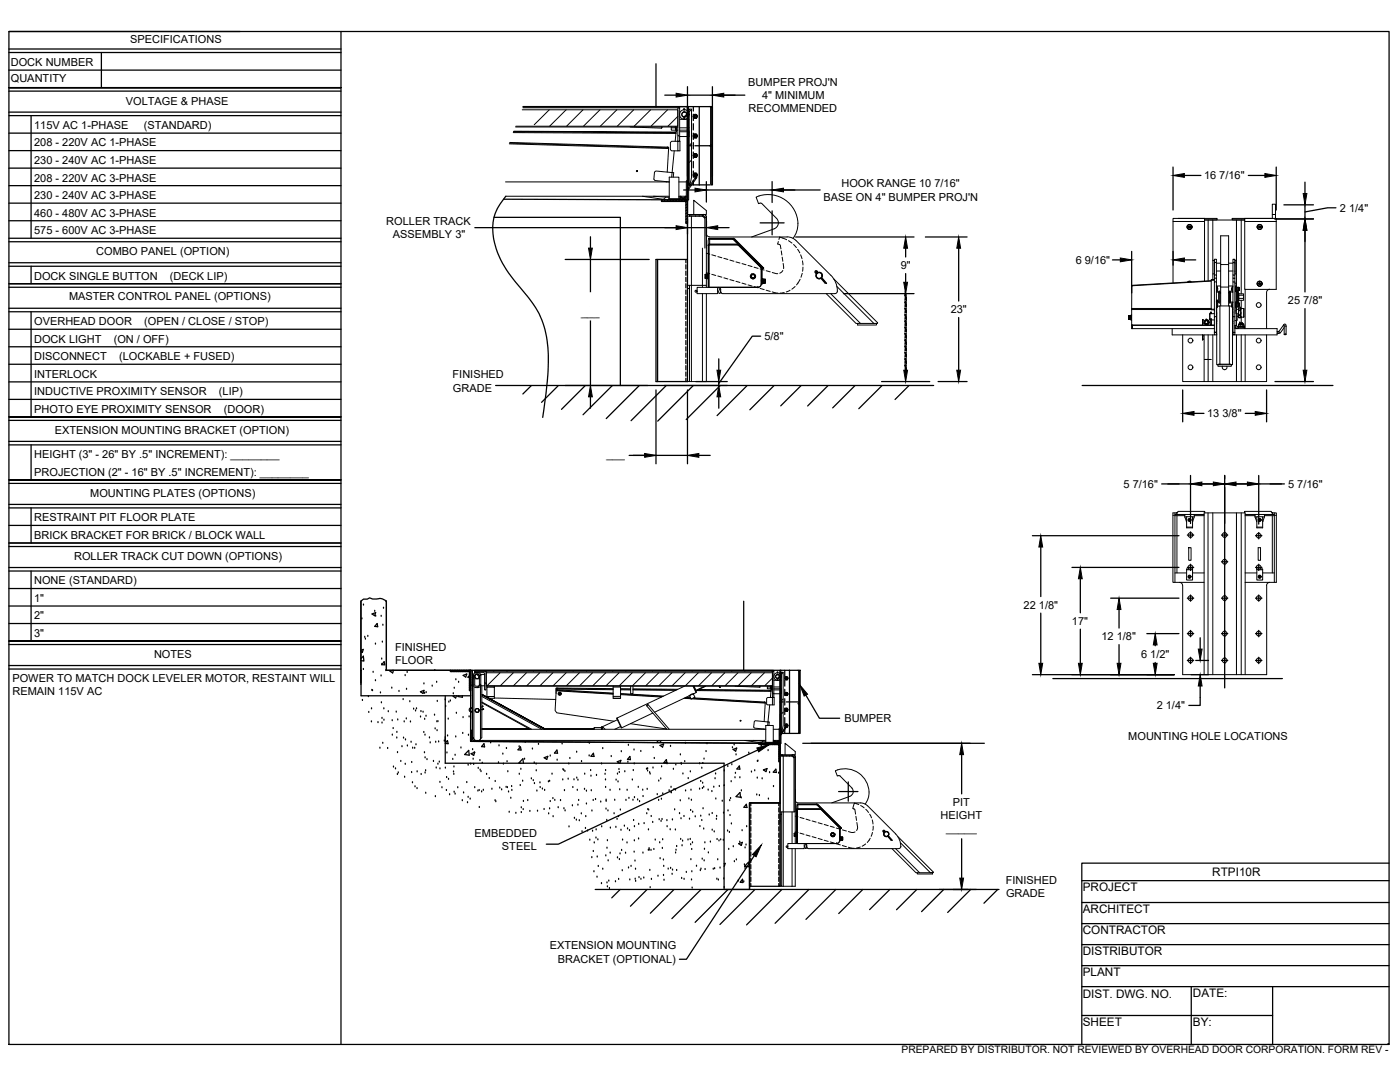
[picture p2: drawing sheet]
<svg xmlns="http://www.w3.org/2000/svg" width="279mm" height="216mm" viewBox="0 0 279 216" stroke-linecap="round" stroke-linejoin="round" font-family="sans-serif">
<defs><g id="words">
<g font-size="2.3">
<text x="216.1" y="177.8">PROJECT</text>
<text x="241.9" y="174.8">RTPI10R</text>
<text x="216.1" y="182.2">ARCHITECT</text>
<text x="216.1" y="186.4">CONTRACTOR</text>
<text x="216.1" y="190.5">DISTRIBUTOR</text>
<text x="216.1" y="194.7">PLANT</text>
<text x="216.1" y="199.1">DIST. DWG. NO.</text>
<text x="238.1" y="199">DATE:</text>
<text x="216.1" y="204.7">SHEET</text>
<text x="238.1" y="204.6">BY:</text>
</g>
<g font-size="2.2">
<text x="26" y="8.7">SPECIFICATIONS</text>
<text x="2.2" y="13.2">DOCK NUMBER</text>
<text x="2.2" y="16.3">QUANTITY</text>
<text x="149.3" y="17.1">BUMPER PROJ'N</text>
<text x="25.1" y="21">VOLTAGE &amp; PHASE</text>
<text x="149.4" y="22.4">RECOMMENDED</text>
<text x="152.1" y="19.8">4&quot; MINIMUM</text>
<text x="6.8" y="29.2">208 - 220V AC 1-PHASE</text>
<text x="6.8" y="25.7">115V AC 1-PHASE</text>
<text x="28.7" y="25.7">(STANDARD)</text>
<text x="6.8" y="32.7">230 - 240V AC 1-PHASE</text>
<text x="240.3" y="35.8">16 7/16&quot;</text>
<text x="6.8" y="36.2">208 - 220V AC 3-PHASE</text>
<text x="6.8" y="39.7">230 - 240V AC 3-PHASE</text>
<text x="164.4" y="40">BASE ON 4&quot; BUMPER PROJ'N</text>
<text x="167.9" y="37.4">HOOK RANGE 10 7/16&quot;</text>
<text x="6.8" y="43.2">460 - 480V AC 3-PHASE</text>
<text x="6.8" y="46.7">575 - 600V AC 3-PHASE</text>
<text x="77.1" y="44.9">ROLLER TRACK</text>
<text x="78.4" y="47.5">ASSEMBLY 3&quot;</text>
<text x="267.4" y="42.2">2 1/4&quot;</text>
<text x="19.2" y="50.9">COMBO PANEL (OPTION)</text>
<text x="179.7" y="53.7" transform="rotate(-1 179.7 53.7)">9&quot;</text>
<text x="214.7" y="52.6">6 9/16&quot;</text>
<text x="6.8" y="55.8">DOCK SINGLE BUTTON</text>
<text x="13.8" y="59.9">MASTER CONTROL PANEL (OPTIONS)</text>
<text x="33.9" y="55.8">(DECK LIP)</text>
<text x="6.8" y="64.9">OVERHEAD DOOR</text>
<text x="28.8" y="64.9">(OPEN / CLOSE / STOP)</text>
<text x="116" y="63">___</text>
<text x="189.7" y="62.5">23&quot;</text>
<text x="257" y="60.7">25 7/8&quot;</text>
<text x="6.8" y="68.4">DOCK LIGHT</text>
<text x="6.8" y="71.9">DISCONNECT</text>
<text x="22.7" y="68.4">(ON / OFF)</text>
<text x="23.8" y="71.9">(LOCKABLE + FUSED)</text>
<text x="152.6" y="67.8">5/8&quot;</text>
<text x="6.8" y="75.4">INTERLOCK</text>
<text x="90.3" y="75.5">FINISHED</text>
<text x="6.8" y="78.9">INDUCTIVE PROXIMITY SENSOR</text>
<text x="6.8" y="82.4">PHOTO EYE PROXIMITY SENSOR</text>
<text x="43.7" y="78.9">(LIP)</text>
<text x="44.7" y="82.4">(DOOR)</text>
<text x="90.4" y="78.2">GRADE</text>
<text x="240.9" y="83.3">13 3/8&quot;</text>
<text x="10.9" y="86.5">EXTENSION MOUNTING BRACKET (OPTION)</text>
<text x="6.8" y="91.4">HEIGHT (3&quot; - 26&quot; BY .5&quot; INCREMENT): ________</text>
<text x="6.8" y="94.9">PROJECTION (2&quot; - 16&quot; BY .5&quot; INCREMENT): ________</text>
<text x="121" y="91.4">___</text>
<text x="18" y="99.1">MOUNTING PLATES (OPTIONS)</text>
<text x="224.2" y="97.3">5 7/16&quot;</text>
<text x="257.1" y="97.3">5 7/16&quot;</text>
<text x="6.8" y="104">RESTRAINT PIT FLOOR PLATE</text>
<text x="6.8" y="107.5">BRICK BRACKET FOR BRICK / BLOCK WALL</text>
<text x="14.8" y="111.7">ROLLER TRACK CUT DOWN (OPTIONS)</text>
<text x="6.8" y="116.6">NONE (STANDARD)</text>
<text x="6.8" y="123.6">2&quot;</text>
<text x="6.8" y="120.1">1&quot;</text>
<text x="204.3" y="121.5">22 1/8&quot;</text>
<text x="213.9" y="124.7">17&quot;</text>
<text x="6.8" y="127.1">3&quot;</text>
<text x="30.7" y="131.3">NOTES</text>
<text x="78.8" y="129.9">FINISHED</text>
<text x="219.8" y="127.8">12 1/8&quot;</text>
<text x="227.7" y="131.3">6 1/2&quot;</text>
<text x="2.5" y="136.1">POWER TO MATCH DOCK LEVELER MOTOR, RESTAINT WILL</text>
<text x="78.8" y="132.5">FLOOR</text>
<text x="2.5" y="138.7">REMAIN 115V AC</text>
<text x="168.5" y="144">BUMPER</text>
<text x="230.8" y="141.5">2 1/4&quot;</text>
<text x="225.2" y="147.7">MOUNTING HOLE LOCATIONS</text>
<text x="190.1" y="160.8">PIT</text>
<text x="94.7" y="167">EMBEDDED</text>
<text x="187.7" y="163.5">HEIGHT</text>
<text x="188.8" y="166.1">_____</text>
<text x="100.2" y="169.7">STEEL</text>
<text x="200.7" y="176.3">FINISHED</text>
<text x="200.8" y="179">GRADE</text>
<text x="109.7" y="189.4">EXTENSION MOUNTING</text>
<text x="111.3" y="192.1">BRACKET (OPTIONAL)</text>
</g>
<text font-size="2.1" x="179.9" y="210.2">PREPARED BY DISTRIBUTOR. NOT REVIEWED BY OVERHEAD DOOR CORPORATION. FORM REV -</text>
</g></defs>
<!-- layer: 0 -->
<g fill="none" stroke="#000" stroke-width=".25">
<path d="M1.8 10.5h66.3M1.8 14h66.3M1.8 18.2h66.3M1.8 9.8h66.3M1.8 17.5h66.3M1.8 6.3h275.4v202.1h-275.4zM1.8 6.3h46.1M20.2 10.5v7M68.1 6.3v202.1M130.9 12.7v8.6M132.7 19h2.2M137.2 17.3v17.9"/>
<path d="M137.2 19h11.5M142.2 17.3v17.9M1.8 22.4h66.3M1.8 23.1h66.3M1.8 26.6h66.3M1.8 30.1h66.3M1.8 33.5h66.3M1.8 37h66.3M6.2 23.1v24.4M100.9 39.2a9.9 9.9 0 0 0-1.8 10.8 24.1 24.1 0 0 0 5.2 8 18.5 18.5 0 0 1 5.1 14.3l-.2 3.8-.9 7.2M132.2 39.9l-.2 .1M132.8 39.9l-.4 .3"/>
<path d="M133.4 39.9l-.4 .3M133.9 39.9l-.3 .3M134.5 39.9l-.3 .3M135.1 39.9l-.4 .3M135.6 39.9l-.3 .3M136.2 39.9l-.3 .3M136.4 37.9h2.3M136.8 39.9l-.3 .3M136.9 39.9h.3v4.7h-.3v-4.4h-4.9v-.3h5.2v.3M137.2 21.3h-32.8h32.8v18.6l-36.7-.1M137.2 36.9v5.5M141 36.2v4.1"/>
<path d="M141 37.9h22.7M154.1 36.2v4.2M234.1 33.3v8.6M236.4 35h3.3M249.1 35h3.3M254.7 33.3v8.6M260.4 36.3v2.3M1.8 40.5h66.3M1.8 44h66.3M1.8 47.5h66.3M1.8 48.2h66.3M1.8 52.4h66.3"/>
<path d="M1.8 53.1h66.3M1.8 56.6h66.3M1.8 57.3h66.3M6.2 53.1v3.5M94.8 45.4h46.2M98.6 43.4h25.2v33.5M112.8 51.8h16.8M117.8 47.2v2.3M117.8 51.8v25.1M137.2 43.8v2.9M137.2 40l-.3 .4M137.2 40.6l-.3 .3"/>
<path d="M137.2 41.2l-.3 .3M137.2 41.8l-.3 .3M137.2 42.3l-.3 .4M137.2 42.9l-.3 .3M137.2 43.5l-.3 .3M137.2 44l-.3 .4M141 43.7v3.4M143.2 45.4h2.3M151.7 44.5h4.8M154.1 42.1v4.8M158.8 47.3h23.6M168.3 58.6h14.1"/>
<path d="M180.7 49.5v1.8M180.7 54.6v1.7M184.7 47.3h8.3M191.3 49.5v10.6M221.3 51.9h2.3M225.8 50.2v8.3M234.1 50.2v2.7M236.4 51.9h2.2M254.4 43.7h7.7M256.2 40.9h5.9M260.4 40.9v2.8M260.4 46v12.3"/>
<path d="M266.6 41.5h-1.7l-4.5 .8M1.8 61.5h66.3M1.8 62.2h66.3M1.8 65.7h66.3M1.8 69.2h66.3M1.8 72.7h66.3M1.8 76.2h66.3M1.8 79.7h66.3M6.2 62.2v21M98.9 76.9h87.4M106 77l-1.6 1.6M111.4 77l-3.3 3.3"/>
<path d="M116.8 77l-4.7 4.7M117.8 79.2v2.2M122.2 77l-5.8 5.8M127.6 77l-6.6 6.5M130.9 77.8v14.7M132.9 77l-7 6.9M137.2 76.1h.1M137.2 77.8v14.7M138.3 77l-7 7M138.9 76.1h6.2M143.4 71.6v2.3M143.4 76.1v.8"/>
<path d="M143.4 79.2v2.2M143.7 77l-6.8 6.7M149.1 77l-6 5.9M151.8 67.1h-1.7l-6.7 9.4M154.5 77l-4.9 4.8M159.9 77l-4.1 4M165.2 77l-4 4M170.6 77l-4.4 4.4M175.9 76.1h9.6M176 77l-4.6 4.6M181.4 77l-2.8 2.7M187.2 76.1h5.8"/>
<path d="M191.3 63.4v10.5M216 76.9h50M236 77.8v6.4M252.8 77.8v6.4M254.4 76.1h7.7M260.4 61.6v12.3M1.8 96.5h66.3M1.8 83.9h66.3M1.8 88.1h66.3M1.8 88.8h66.3M1.8 95.8h66.3h-66.3M1.8 83.2h66.3h-66.3"/>
<path d="M6.2 88.8v7M125.6 90.9h11.6M139.5 90.9h2.2M231.8 96.6h24.5M237.6 94.9v9.6M238.3 82.5h2M244.4 94.9v42.4M248.5 82.5h2M251.2 94.9v9.7M1.8 108.4h66.3M1.8 109.1h66.3M1.8 113.2h66.3"/>
<path d="M1.8 113.9h66.3M1.8 117.4h66.3M1.8 100.6h66.3M1.8 101.3h66.3M1.8 104.8h66.3M6.2 101.3v7.1M6.2 113.9v14M77.1 120a1.87 1.87 0 0 0-2-.5h-.7l-.6-.2-.5 .2h-.8l-.5 .5 .1 18.8h21.8M148.4 120v13.8M206 106.9h29.3M207.7 109.2v9.8M213.9 113.2h21.4"/>
<path d="M215.6 115.5v6.8M221.7 119.4h13.6M237 113.2h1.2M237 119.4h1.2M237 106.8h1.2M237.6 106.1v1.3M237.6 112.6v1.2M237.6 118.7v1.3M243.8 119.4h1.2M243.8 112.1h1.2M243.8 106.8h1.2M250.6 106.9h1.2"/>
<path d="M250.6 113.2h1.2M250.6 119.4h1.2M251.2 106.3v1.2M251.2 112.6v1.2M251.2 118.7v1.3M1.8 128.6h66.3M1.8 132.8h66.3M1.8 133.5h66.3M1.8 124.4h66.3M1.8 120.9h66.3M1.8 127.9h66.3h-66.3M72 133.8v2.4"/>
<path d="M72 131.4l.5-.5 .1 1-.6-.1M72 129.8l.5-.2-.2 .6-.3-.2M72.2 123.5h.1M72.3 139.8h.1M72.5 133.6h.1M72.5 120.7h.1M72.8 127.2h.1M72.9 127.5h.1M73.4 127h.1M73.5 139h.1M74.2 137.8h.1M74.3 122.5l.7-.3-.2 .7z"/>
<path d="M74.3 137.8h.1M74.5 134.2h.1M74.8 122h.1M74.9 128.5h.1M74.9 135.8h.1M75 123h.1M75.3 124.4l.1 .7-.6-.1zM75.9 138.3h.1M76.1 134.9h.1M76.1 123h.1M76.2 131.5h.1M76.2 132.6h.1"/>
<path d="M76.3 128.1h.1M76.4 124.8h.1M76.5 121.4h.1M76.7 132l.1 .7-.6-.1zM77 133.8h.1M78.2 137.3h.1M78.5 133.8l-.1 .5-.5-.4 .4-.1M79.6 138h.1M80.5 139.6h.1M80.9 134.8h.1M81.1 137.5h.1M81.3 134.2h.1"/>
<path d="M83.9 138l.7-.2-.2 .6zM84.6 136.5h.1M84.7 138.3h.1M85 138.2h.1M86.3 136.9h.1M86.8 133.8h.1M87.1 136.1h.1M87.3 140h.1M88.9 139.7h.1M88.9 138.8v13.5h55.6v25.2M89.9 139.9h.1M89.9 133.8h-12.8v-13.8v13.8h16.8v14.1l61.8 .4v11.9h-6.1v17.3v-17.3h6.1v-8.2"/>
<path d="M89.9 133.8h.1M90.4 133.8l-.3 .2M90.5 138.4h.1M90.7 137.3h.1M90.8 133.8l-.2 .2M91 135.6h.1M91.1 138.8l-.2 .5-.5-.4 .3-.1M91.3 133.8l-.3 .2M91.5 136.1h.1M91.7 133.8l-.2 .2M92.2 133.8l-.3 .2M92.3 138.8v.3l-.9-.1 .1-.2"/>
<path d="M92.4 134.8l.8-.3-.3 .6zM92.6 133.8l-.2 .2M93.1 133.8l-.3 .2M93.5 133.8l-.2 .2M93.7 133.8h.2v4h-.2v-3.8h-3.8v-.2h4v.2M93.7 134.8l-.3 .3 .3 .1M93.9 133.8l-.2 .2M93.9 134.3l-.2 .2M93.9 134.7l-.2 .3M93.9 135.1l-.2 .3M93.9 135.6l-.2 .2M93.9 136l-.2 .3"/>
<path d="M93.9 136.5l-.2 .3M93.9 136.9l-.2 .3M93.9 137.4l-.2 .2M93.9 133.8h61.8v14.5l-61.8-.4zM160.8 138.7l2.7 4.6h4.1M206 134.6h28.3M207.7 122.3v10.1M210.1 135.4h45.8M215.6 125.5v6.9M223.3 121.6v3.7M223.3 128.6v3.8M228.9 126.4h6.4"/>
<path d="M230.5 128.7v.2M230.5 132.2v.2M237 126.4h1.2M237 131.8h1.2M237.6 125.8v1.3M237.6 131.1v1.3M237.7 134.6h3.5M238.6 131.8h2.6M239.5 136.9v3.9h-2.2M239.5 127.3v2.2M243.8 126.4h1.2M243.8 131.8h1.2"/>
<path d="M250.6 126.4h1.2M250.6 131.8h1.2M251.2 125.8v1.3M251.2 131.1v1.3M73.6 142.2h.1M74.1 144h.1M74.1 141.4h.1M75.4 144.2h.1M75.8 149.3h.1M76.1 140.2h.1M76.2 144.3h.1M76.2 143.3h.1"/>
<path d="M76.4 148.3h.1M76.6 141.4h.1M76.6 143.7h.1M77.4 149.4h.1M77.5 142h.1M78.3 143.8h.1M78.3 146.7h.1M78.5 145.4h.1M78.5 153.1h.1M78.9 153.4h.1M79.1 142.1h.1M79.2 147.3h.1"/>
<path d="M79.2 146.1h.1M79.3 154.5h.1M79.3 150.2h.1M79.4 143.7h.1M79.5 154.2h.1M80 151.9h.1M80.2 149h.1M80.5 147.3h.1M80.7 144h.1M80.8 155.1h.1M80.9 152.5h.1M80.9 147.6h.1"/>
<path d="M81.1 143.4h.1M81.3 148.8h.1M81.8 140h.1M81.9 144.1h.1M82 148.1h.1M82.1 154.2h.1M82.2 152.1h.1M82.3 156.2h.1M82.4 149.3h.1M82.5 141.5h.1M82.8 149.3h.1M82.8 157h.1"/>
<path d="M82.9 141.9h.1M83 148.6h.1M83.1 141.4h.1M83.2 157.4h.1M83.2 154h.1M83.9 143.1h.1M84 142h.1M84.1 154.5h.1M84.4 142.1h.1M84.6 146.2h.1M84.7 150.2h.1M84.8 143.5h.1"/>
<path d="M84.8 146.7h.1M84.8 154.2h.1M84.8 151.2h.1M84.9 153.8h.1M85 158.3h.1M85 142.9h.1M85.2 151.6h.1M85.7 147.2h.1M85.9 148.2h.1M86.5 151.9h.1M86.7 142.7h.1M86.8 145.4h.1"/>
<path d="M86.9 159h.1M87 148.1h.1M87.1 153.2h.1M87.2 144h.1M87.2 145.8h.1M87.4 144h.1M87.4 152.5h.1M87.5 148h.1M87.7 152.1h.1M87.8 153.4h.1M87.8 156.1h.1M88.2 157.2h.1"/>
<path d="M88.7 147.9h.1M88.9 148.3l.4-.5 .1 .6-.5-.1M88.9 153.3h.1M88.9 141h.1M89.1 157.7h.1M89.1 155.2h.1M89.2 150.2h.1M89.3 146.9h.1M89.5 143.5h.1M89.5 155.5h.1M89.6 140.1h.1M89.7 158.6h.1"/>
<path d="M90.4 151.5h.1M90.5 154h.1M90.6 154.5h.1M90.6 153h.1M90.6 158.1h.1M90.8 150.7h.1M90.8 158.5h.1M91 147h.1M91.1 142.3h.1M91.4 157.2h.1M92 149.2h.1M92.3 159.8h.1"/>
<path d="M92.4 146.3h.1M92.4 143.2h.1M92.5 158.2h.1M93.2 156.1h.1M93.4 152.7h.1M93.4 159.1h.1M93.5 146.7h.1M93.5 149.7l.1 1-.9-.1zM93.6 143h.1M93.8 159.4h.1M93.9 152.5h.1M94 150.4l.7-.3-.2 .6z"/>
<path d="M94.3 149.6h.1M94.4 151.5h.1M94.5 152.5h.1M94.7 150.2h.1M94.7 157.2h.1M95.4 157.8h.1M95.4 153.3h.1M95.6 157.7h.1M95.8 151.8h.1M95.8 153.7h.1M96 154h.1M96.1 158h.1"/>
<path d="M96.2 152.3h.1M96.5 157.7h.1M96.6 148.4l.1 .6h-.6zM97.1 154.5h.1M97.6 155.3h.1M97.9 148.2h.1M98.2 157.5h.1M98.8 159.8h.1M98.8 155.9h.1M99 160h.1M99.5 152.2h.1M99.6 148.8h.1"/>
<path d="M99.7 157.2h.1M100.1 157.6h.1M100.4 150.5h.1M100.5 152.5h.1M101 157.1h.1M101.1 149.4h.1M101.2 152h.1M101.3 157.2h.1M101.3 154h.1M101.5 158h.1M101.9 159.3h.1M102.1 157h.1"/>
<path d="M102.2 157.7h.1M103.6 149h.1M103.6 154.5h.1M103.8 156.7h.1M103.9 149l.1 .7-.6-.1zM103.9 153.5h.1M104.3 155.9h.1M104.5 159.9h.1M104.5 152.3l-.1-.9-.8 .8 .4 .1M104.7 151.5h.1M104.8 148.1h.1M105.3 159.7h.1"/>
<path d="M106 155.4h.1M106.3 149.5h.1M106.4 155.8h.1M106.6 152.2h.1M106.7 156.4h.1M107 152.5h.1M107 153.8h.1M107.1 157.8h.1M107.5 148.5h.1M107.8 156.2h.1M107.8 157.1h.1M108.2 157.4h.1"/>
<path d="M108.6 151.2l.7-.3-.2 .6zM108.7 157.7h.1M109.5 156h.1M109.7 155.9h.1M109.8 150.9h.1M109.8 159.9h.1M110.2 154.5h.1M110.3 159.3h.1M110.7 159.7h.1M111.1 149.7l.2 .6h-.6zM111.2 151.7h.1M111.9 159.7h.1"/>
<path d="M112.2 148.4h.1M112.3 155.6h.1M112.4 153.6h.1M112.5 153.7h.1M112.6 157.8h.1M112.7 153.9h.1M113.4 155.5h.1M113.5 152.4h.1M113.7 151.3h.1M114.3 157.1h.1M114.6 155.6h.1M115.1 150.1h.1"/>
<path d="M115.1 155.3h.1M115.2 157.7h.1M115.3 155.7h.1M115.5 159.7h.1M116.1 152h.1M116.6 157.5h.1M116.7 154.5h.1M117 157.9h.1M117.6 150.8h.1M117.7 148.1l-.1 .2-.2-.2M117.9 153.8h.1M117.9 154.9h.1"/>
<path d="M118 157.8h.1M118.4 159.7h.1M118.4 150.3l.2 .6h-.7zM118.9 159.5h.1M119 154.7h.1M120.1 152.4h.1M120.3 149.4h.1M120.8 154.5h.1M120.8 155.6h.1M120.9 157.1h.1M120.9 153.8h.1M121 159.9h.1"/>
<path d="M121 159.7h.1M121.8 157.7h.1M122 151h.1M122.7 159.7h.1M123 155.7h.1M123.2 154.5h.1M123.3 156h.1M123.5 153.5h.1M123.6 154.1h.1M123.7 157.6h.1M123.7 152.3l.2-.6-.7 .3 .4 .3M124 150h.1"/>
<path d="M124.7 154h.1M124.9 159.7h.1M125.2 157.7h.1M125.3 152.1h.1M125.4 148.7h.1M125.5 159.3h.1M125.7 150.9l.1 .7-.6-.1zM126.2 155.6h.1M126.3 159.7h.1M126.4 153.8h.1M126.5 149.6h.1M126.6 152.4h.1"/>
<path d="M126.6 159.2h.1M127.3 159.6h.1M127.4 157.1h.1M127.6 160h.1M127.9 149.9h.1M128.3 157.7h.1M128.3 158.9h.1M129 153.5h.1M129.2 157.5h.1M129.2 153.4h.1M129.2 153.8h.1M129.6 154.2h.1"/>
<path d="M129.8 154.5h.1M130.3 153.2h.1M130.4 149.2h.1M130.6 151.3h.1M131.2 158.6h.1M131.4 159.7h.1M131.5 155.9h.1M131.7 148.7l.7-.2-.2 .6zM131.9 155.4h.1M132 159.5h.1M132 153h.1M132.3 158.4h.1"/>
<path d="M133 151.6l.1 .6h-.6zM133.1 152.4h.1M133.5 157.8h.1M133.8 148.9h.1M133.9 157.1h.1M133.9 158.1h.1M134 158.2h.1M134.4 153.5h.1M134.5 157.5h.1M134.8 157.6h.1M134.9 152.6h.1M135.8 159.8h.1"/>
<path d="M135.8 150.6h.1M135.9 152.3h.1M136 152.5h.1M136.3 154.4h.1M136.7 152h.1M136.8 148.3h.1M136.8 157.8h.1M137.4 155.4h.1M137.5 159.4h.1M137.8 154h.1M137.9 157.7h.1M138 159.7h.1"/>
<path d="M139.6 157.5h.1M139.6 152.4h.1M139.8 155.9h.1M140.1 153.3h.1M140.2 157.3h.1M140.2 152.3h.1M140.2 156.3h.1M140.4 157.1h.1M140.5 151.5h.1M140.9 150h.1M141.1 148.4h.1M141.3 157.6h.1"/>
<path d="M142.1 157.9h.1M142.5 157.1h.1M142.7 155.4h.1M142.8 154.4h.1M142.9 159.4h.1M143.6 156.9h.1M144.1 159.9h.1M144.5 156.7v.1M144.5 153.8h.1M145.2 153h.1M145.6 159.8h.1M145.8 159.3h.1"/>
<path d="M145.9 156h.1M146 152.6h.1M146.2 149.2h.1M146.3 149.5l.7-.2-.2 .6zM146.5 148.6h.1M146.7 155.2h.1M146.8 154.3h.1M146.9 150.6h.1M147.6 152.8l.1 .7-.6-.1zM147.7 155.2h.1M147.7 158.1l.1 1-.9-.2zM147.9 159.2h.1"/>
<path d="M148 157.8h.1M149.4 150.3h.1M150 154.1h.1M150.6 153.8h.1M151 158.6h.1M151.1 155.3h.1M151.2 151.9h.1M151.3 151.9h.1M151.4 148.5h.1M151.6 158.8h.1M151.8 148.3l-.2 .1M151.9 148.9h.1"/>
<path d="M152.1 155.4h.1M152.2 148.3l-.2 .3M152.4 153.6l.7-.2-.2 .6zM152.7 148.3l-.3 .3M153.1 148.3l-.3 .3M153.3 149.8h.1M153.4 159.4h.1M153.5 148.6l-42.1 19.8h-2.4M153.5 148.3l-.2 .3M153.6 154.2h.1M154 148.3l-.2 .3M154.4 157h.1"/>
<path d="M154.5 148.3l-.3 .3M154.8 153.5l.1 .6h-.6zM154.9 148.3l-.3 .3M155.3 148.3l-.2 .3M155.4 154.3h.1M155.4 148.3h.3v3.7h-.3v-3.4h-3.8v-.3h4.1v.3M155.7 148.4l-.3 .3M155.7 148.9l-.3 .2M155.7 149.3l-.3 .3M155.7 149.8l-.3 .2M155.7 150.2l-.3 .3M155.7 150.7l-.3 .2"/>
<path d="M155.7 151.1l-.3 .3M155.7 151.6l-.3 .2M161.9 148.3h31.7M167.4 157.9h3.8M169.3 156v3.9M191.9 150.6v7.8M93.3 160.2h.1M95.7 161.1h.1M101.6 162.1h.1M103 162.3h.1M104 162.1h.1M104 161.2h.1"/>
<path d="M104.4 161.5h.1M105.7 161.9h.1M107.3 161.9h.1M108.6 161.5h.1M109.5 162.4h.1M109.7 161.4h.1M110.4 163h.1M111.4 161.2h.1M112.5 161.4h.1M112.8 161.8h.1M113.6 165h.1M114.2 160.8h.1"/>
<path d="M114.6 163.3h.1M115 163.6h.1M115.3 160.7h.1M115.6 163.8h.1M116 162.4h.1M116.2 166h.1M116.8 165.3h.1M116.9 162.9h.1M117 160.4h.1M117.3 165.8h.1M117.7 167.6h.1M118.1 171.1h.1"/>
<path d="M118.1 161.8h.1M118.3 165.9h.1M118.4 169.9h.1M118.5 173.9h.1M118.6 168.2h.1M118.8 177.5h80.6M118.9 167.2h.1M119 165.6h.1M119.1 175h.1M119.2 171h.1M119.3 167.6h.1M119.4 172.9h.1"/>
<path d="M119.9 160h.1M120 176.3h.1M120.1 165h.1M120.3 173.4h.1M120.9 170.8h.1M120.9 161.4h.1M121.1 163.7h.1M121.1 176.2h.1M121.1 169.2h.1M121.2 167.7h.1M121.2 177h.1M121.3 161.8h.1"/>
<path d="M121.4 171.8h.1M121.5 175.8h.1M121.6 177.3h.1M121.8 170.2h.1M121.8 165.2h.1M122.6 162.4h.1M122.8 175.9h.1M122.9 165.1h.1M123.1 163.5h.1M123.2 171.2h.1M123.4 162.9h.1M123.5 175.5h.1"/>
<path d="M123.6 171.5h.1M123.7 170.4h.1M123.8 177.5l-1.7 1.7M123.8 161.6h.1M123.9 165.7h.1M124.1 169.7h.1M124.2 173.7h.1M124.2 167.6h.1M124.6 164.8h.1M124.8 170.2h.1M125.1 168.2h.1M125.2 165.4h.1"/>
<path d="M125.4 173.2h.1M125.6 165.7h.1M125.7 175.6h.1M125.9 172.9h.1M126.4 163.7h.1M126.6 170h.1M126.6 167.8h.1M126.6 165h.1M126.7 171.8h.1M126.8 175.4h.1M126.8 173.4h.1M126.9 175.9h.1"/>
<path d="M127.4 167.4h.1M127.5 164.5h.1M127.5 175.1h.1M127.9 175.5h.1M128.3 170.2h.1M128.5 175.2h.1M128.5 164.3h.1M129.1 162.4h.1M129.1 177.5l-3.3 3.3M129.3 161.5h.1M129.4 169.7h.1M129.4 165.6h.1"/>
<path d="M129.5 161.6h.1M129.5 169.3h.1M129.6 169.6h.1M129.7 173.7h.1M129.8 177.1h.1M129.9 169.7h.1M130 162.9h.1M130 175.5h.1M130.3 164.1h.1M130.5 169.5h.1M130.8 167.6h.1M131.3 174.8h.1"/>
<path d="M131.6 163.6h.1M131.7 168.2h.1M131.7 171.3h.1M131.9 163.9h.1M132.1 163.5h.1M132.2 169.3h.1M132.2 167.6h.1M132.4 171.6h.1M132.4 174.7h.1M132.5 172.9h.1M132.5 175.6h.1M133.1 163.7h.1"/>
<path d="M133.1 165h.1M133.3 173.4h.1M133.8 165.6h.1M133.8 173.3h.1M134.1 174.5h.1M134.2 163.6h.1M134.2 173.6h.1M134.5 177.5l-4.7 4.7M134.6 161.6h.1M134.8 165.6h.1M134.8 170.2h.1M134.9 169.7h.1"/>
<path d="M135 168.9h.1M135 173.7h.1M135.6 162.3h.1M135.8 167.5h.1M135.9 163.4h.1M136 175.3h.1M136.1 168.8h.1M136.2 167.8h.1M136.5 162.9h.1M136.5 175.5h.1M137 174.1h.1M137.3 167.6h.1"/>
<path d="M137.6 163.4h.1M137.8 167.5h.1M137.8 168.6h.1M137.8 161.7h.1M137.9 171.5h.1M138 175.6h.1M138 169.5h.1M138.1 173.9h.1M138.1 177.2h.1M138.2 168.2h.1M138.2 162.1h.1M138.7 163h.1"/>
<path d="M139 172.8h.1M139.7 164.9h.1M139.8 173.7h.1M139.8 162.9h.1M139.9 173.4h.1M139.9 177.5l-5.8 5.8M140.1 163.7h.1M140.1 171.4h.1M140.3 161.4h.1M140.4 165.4h.1M140.5 171.8h.1M140.6 169.5h.1"/>
<path d="M140.7 168.2h.1M140.7 173.5h.1M141.4 170.2h.1M141.5 162.6h.1M141.8 168h.1M142.1 162.3h.1M142.1 165.7h.1M142.3 173.4h.1M142.5 166h.1M142.6 173.3h.1M143 163.5h.1M143 162.9h.1"/>
<path d="M143.1 175.4h.1M143.1 167.5h.1M143.2 171.6h.1M143.4 175.6h.1M143.5 167.8h.1M143.7 173.2h.1M143.8 167.6h.1M144.4 167.7h.1M144.4 162.2h.1M144.4 175.4h.1M144.5 172.3h.2l-.2 .5M144.5 177.1h.1"/>
<path d="M145.2 165.8h.1M145.3 161.8h.1M145.3 177.5l-6.6 6.5M145.4 169.5h.1M145.6 166.1h.1M145.7 162.7h.1M146 164.4h.1M146.3 169h.1M146.6 171.9h.1M147 171.6h.1M147.3 175.8h.1M147.4 168.3l.7-.2-.2 .6z"/>
<path d="M147.6 168h.1M148.1 165.8h.1M148.2 175.5l.1 .6-.6-.1zM148.4 176h.1M148.6 172.6h.1M148.7 169.2h.1M148.7 173.3h.1M148.9 168.6h.1M148.9 160.5l.2 .6h-.6zM149 165h.1M149.4 172l.1 1-.9-.2zM149.6 160.2h6.1v16.6h-6.1z"/>
<path d="M149.8 160.2v.6M149.8 161.2v.8M149.8 162.5v.8M149.8 163.7v.8M149.8 165v.8M149.8 166.2v.9M149.8 167.5v.8M149.8 168.7v.9M149.8 170v.8M149.8 171.3v.8M149.8 172.5v.9M149.8 173.8v.8"/>
<path d="M149.8 175v.9M149.8 176.3v.5M150.5 170.7l-13.5 20.7h-1.4M150.7 177.5l-7 7M155.4 160.2v.6M155.4 161.2v.8M155.4 162.5v.8M155.4 163.7v.8M155.4 165v.8M155.4 166.2v.9M155.4 167.5v.8M155.4 168.7v.9"/>
<path d="M155.4 170v.8M155.4 171.3v.8M155.4 172.5v.9M155.4 173.8v.8M155.4 175v.9M155.4 176.3v.5M156 177.5l-7 7.1M161.4 177.5l-6.7 6.7M166.8 177.5l-6 6M172.2 177.5l-4.8 4.8M177.6 177.5l-4.1 4M183 177.5l-4.1 4"/>
<path d="M188.3 177.5l-4.4 4.4M191.9 167.4v7.8M193.7 177.5l-4.6 4.6M199.1 177.5l-2.7 2.7M215.9 175.7h61.3M277.2 172.2h-61.3v36.2M215.9 184.3h61.3M215.9 180.1h61.3M215.9 192.7h61.3M215.9 188.5h61.3M215.9 196.9h61.3M237.7 196.9v11.5"/>
<path d="M254 196.9v11.5M215.9 202.6h38.1M277 208.3l.2 .1z"/>
</g>
<g fill="none" stroke="#000" stroke-width=".2">
<path d="M100.9 39.2h32.7M101.6 28.7l31.8 .9M101.7 28.6l31.5 .9M101.7 28.4l31.5 1M102.4 26.5l32.5 .1M102.5 26.2l32.2 .2v.1l-32.2-.2M102.9 25.3h32.4M104.2 21.9h31.1v3.3h-32.4M104.4 21.3h31.2v.2h-31.2M109.6 21.9l-3 3M113 21.9l-3.3 3.3M116.4 21.9l-3.3 3.3"/>
<path d="M119.7 21.9l-3.3 3.3M123.1 21.9l-3.3 3.3M125.8 25.3l6.2 .3M126.5 21.9l-3.3 3.3M128.2 39.2l4.2 .6 .5-.5M129.9 21.9l-3.3 3.3M130.4 39.2l3.2 .2M132 25.3v.3M132.1 25.5h-.1M132.1 25.3v.2M133 36.2v.1M133.2 29.4h.2v.1h-.2z"/>
<path d="M133.2 21.9l-3.3 3.3M133.4 39.8l3.8 .1M133.4 29.5v.1M133.4 29.6l-.2 4.7M133.6 39.6l-.2 .2M134 25.3v.7h.9M134 25.5h.8M134.1 34.4l.4 .1-.1 .8M134.1 34.4l-3.2-.3-.3 .2-.1 1.5 .2 .2 2.9 .3h-32.7M134.1 34.4l-.1 .9M134.6 30.1l-.5 4.3M134.7 26.4h.2v.1h-.2"/>
<path d="M134.9 25.5h.1M134.9 26.6l-.2 1.6M134.9 25.3l.2 .8-.3-.8 .2 1-.3-1M134.9 26.5v.1M135 26h.1M135 25.5h.3M135.1 26h.2M135.3 23.2l-2 2M135.3 26.9l.3 .4M135.3 21.5h.3v6.7h-.3zM135.3 28.2h-1.3l-.2 .2v1.5l.2 .2h1.3M135.5 39.6v-4.3h-1.9v4.3h3.2"/>
<path d="M135.5 39.2h1.5M135.5 36.3h1.5M135.5 39.3h.3M135.6 28.2l.1 1.9h-.4v-1.9M135.6 26.3h1.9v.9h-1.9M135.6 23.8h1.9M135.6 26h1.9M135.6 25.5h1.9M135.7 39.1a.62 .62 0 0 0 .6 .5 .62 .62 0 0 0 .6-.5M135.8 39.4v.2l-.3-.1M135.8 39.2a.52 .52 0 0 0 .5 .3 .52 .52 0 0 0 .5-.3M135.9 39.1a.48 .48 0 0 0 .4 .4 .48 .48 0 0 0 .5-.4"/>
<path d="M136.5 21.9h.2M136.5 21.9h.1M136.5 23.8h.1M136.5 22.3v.1M136.7 21.9h.1M136.7 23.8h.1M136.7 22.3v.1M136.7 23.3v.1M137.1 22.8l-.6 .6M137.1 36l-.1 .2-.1 3.2-.1 .2M137.1 36.1l.1 3.8M137.2 39.5l-.4 .4"/>
<path d="M137.2 37.7h.1M137.2 37.4v.3M137.3 37.5l-.1 .3h.2v2.1h-.2M137.5 37.7l-.1 .1M137.5 21.8h.5v13.6l-.4 1.7h-.1zM137.7 37l1-1.5 .2 .1-1.4 2.1-.2-.2 .3-.4M138 28.6l-.5 .4M138 21.8l-.5 .5M138 31.9l-.5 .5M138.7 35.5l.2-.2 .2 .1-.2 .2M137.2 43.1v-.3h.4v.3M137.2 42.8h.4v.3"/>
<path d="M137.2 43.1h.8v13.8M137.2 56.9v.7h.4v-.7M137.2 57.6v18.5h.4v-18.5M137.2 51.8h.1M137.2 43.1v13.8h.8M137.6 43.1h.1M137.6 42.8h2.8v.3h-2.8zM138 43.1h2.2l.5 .5M138 56.9h3M138 56.9v19.2M138.8 43.1h.1M139.5 43.1h.1"/>
<path d="M140.2 43.1h.1M140.2 43.1h.2M140.2 49.5v7.8M140.2 58.6v17.5M140.3 42.8a.62 .62 0 0 1 .7 .6h-.3v6.1M140.3 43.1l.4 .3M140.4 42.8h.6v-.8l-2.5-2v2.8M140.8 54.9h.2v.3h-.2h.2M140.8 54.8l.2 .1M140.9 43.1l.1 11.6M141 44v2.7a.59 .59 0 0 0 .6 .6M141 58.6v17.5h-3.4"/>
<path d="M141 55.5v1.8M141 50.5l.6 .2M141 54.4l.6 .2M141 55.2v.3h-.2h.2M141 54.9h.1M141 54.7l-.3 .1 .1 .7-.1-.7M141 55.2h.1M141 54.9v.3M141.1 54.9l-.1 .4M141.1 55.4h.1M141.1 54.9h.1M141.1 55.3v.1"/>
<path d="M141.1 54.9l-.1 .5M141.1 54.7l-.1 .1M141.1 55.1v.3M141.1 54.9v.7v-.9h.2l-.1 .9h-.1M141.1 54.8v.1M141.2 55.3v.1M141.2 55.4h.1M141.2 55.2v.1M141.2 55.3h.1M141.2 54.9v.3M141.3 54.9h.1M141.3 55.4h.1"/>
<path d="M141.3 54.9l-.1 .2M141.3 55.1l-.1 .2M141.3 54.6v1M141.3 49h.2v8.3h-.2zM141.3 57.3h-2.2v1.3h4.1v-1.3M141.5 57.3h9.8zM141.6 47.7h4.7M141.6 47.3h15.5M141.6 48.9h5.7M142 50.8l.9 .3M142 54.7l.9 .3M143.2 57.8l.3 .8 .4-.2-.5-1.1 .2 .1 .2 .3v.5"/>
<path d="M143.3 51.2l.8 .2M143.3 55.1l.8 .2M144.5 51.5l.8 .3M144.5 55.4l.8 .3M145.7 51.9l.8 .2M145.7 55.8l.8 .2M146.3 47.7l.2 .1M146.3 47.7l5.7 5.6v3.3h.1v-3.1v.3M146.3 47.5l.3 .2M146.3 47.6h-4.9v.1h4.9M146.3 47.6v.1M146.5 47.8l.1-.1 5.8 5.8-.1 .1z"/>
<path d="M146.9 52.3l.8 .2M146.9 56.1l.8 .3M147.4 48.9l.1-.1 4.5 4.5-.1 .1zM147.4 48.9l-.1-.2h-5.7l-.3 .3 .1-1.1 .2-.2v1.2l-.1 .1M148.1 52.6l.8 .2M148.1 56.5l.8 .2M149.3 53l.8 .2M149.3 56.9l.8 .2M149.8 55.1a.52 .52 0 0 0 .5 .5 .52 .52 0 0 0 .5-.5M149.8 55.1h.1M149.9 55.1h.1M149.9 55.1a.42 .42 0 0 0 .4 .5 .42 .42 0 0 0 .4-.5"/>
<path d="M149.9 55.2h.1M149.9 55.2l.3 .3M150 54.8v.1a.42 .42 0 0 1 .6 0 .42 .42 0 0 1-.1 .6 .42 .42 0 0 1-.6-.3l.1-.3M150 54.8h.1M150.1 55.5h.1M150.2 55.5h.1M150.4 54.7h.1M150.4 54.7l-.4 .1-.1 .4M150.4 54.8l.3 .2M150.5 53.3l.8 .3M150.5 57.2l.8 .2M150.6 55.4l-.4 .1"/>
<path d="M150.6 55.4h.1M150.7 55h.1M150.7 55.1l-.1 .3M150.7 55.1h.1M150.8 55.1h.1M151.2 57.3h.1M151.7 53.7l.8 .2M151.7 57.6l.8 .2M151.9 53.4l.1 .1M151.9 56.7a.62 .62 0 0 1-.6 .6M151.9 55.9h.1M151.9 56.7l-.1-3.3-4.4-4.4-.2-.1h-5.6l-.1 .1v8.3h9.7"/>
<path d="M151.9 56.7h.1M151.9 53.6v3.1M152 56.3h-.1M152 56.1l-.1 .1M152 56h-.1M152 56.2l-.1 .1M152 53.3l.1 .2M152.1 56.6h.1M152.2 55.9h.1M152.2 56.1h.1M152.2 55.6v1zM152.2 55.6l-.1 1"/>
<path d="M152.2 55.9v.1M152.2 56.1v.1M152.2 56.1v.2zM152.2 56.3h.1M152.2 56.1v.2M152.3 56.1v.4v-.2M152.3 56.1h.1l-.1 .4M152.3 56.1v.2zM152.3 56.3h.1M152.3 55.9h.1M152.3 55.7h-.1v.4M152.3 55.9v.2"/>
<path d="M152.3 55.9l-.1 .4M152.3 55.9v-.2v.4M152.4 55.9l-.1 .2zM152.4 55.9v.2zM152.4 56.3h.1M152.4 56.2h.1M152.4 55.9h.1M152.4 56.1h.1M152.4 56.3h.3zM152.4 55.9h.3h-.3v.2M152.4 56.3v.2h.3M152.4 56v.1"/>
<path d="M152.4 56.2v.1M152.4 56.5h.3M152.7 55.7v.1M152.7 55.7v.8M152.7 55.7h-.3v.2M152.7 55.8v.6zM152.7 56.4v.1M152.9 54l.8 .3M152.9 57.9l.8 .2M154.1 54.4l1.1 .2M154.1 58.3l1.2 .2M155 43.6a1.26 1.26 0 0 1-.5 2l-4.5 1.7"/>
<path d="M155 43.6l-3-3h-.6l-.5-1.3a5.9 5.9 0 0 1 6.4 1.1 5.9 5.9 0 0 1 1.5 6.2l-.5 1M155.3 48.2l-.1 .5 .5 .2 .2 .8M155.4 47.8l.2-.5 1.4 .5M155.9 50.1l.1 .8M156.1 51.3l.1 .8M156.2 54l-.6 .5M156.3 52.6l.1 1M156.5 58.4l-.8 .1M157.1 47.3l.8 .1 1 .6 6.9 6.9M157.4 48l.7 .5M157.7 57.9l-.8 .4M158.4 48.8l.5 .6"/>
<path d="M158.7 57.2l-.7 .5M159.2 49.7l.4 .8M159.7 55.7l-.7 1.2M159.8 50.8l.3 .8M160.1 54.5l-.2 .8M160.1 52l.2 .9M160.3 53.3l-.1 .8M162.9 54.4l.2 .1M162.9 54.4v.1M163 54.6a.67 .67 0 0 0 0 .8 .67 .67 0 0 0 .8 .2M163 54.3l-.2-.1 .1 .2M163 54.3h.2"/>
<path d="M163 54.3l.1 .2M163.1 54.5h.1M163.1 54.4a.66 .66 0 0 1 .9 .1 .66 .66 0 0 1 0 .9l1 1.1-.1 .1-1-1.1 .8 1-.9-1M163.2 54.4h-.1a.26 .26 0 0 0-.1-.4 .26 .26 0 0 0-.4 .2 .26 .26 0 0 0 .3 .3l.1 .1M164.9 58.6l5.9 5.9h3.6M165.8 58.6l5.9 5.9M165.8 54.9a4.4 4.4 0 0 1 1.3 3.1M166.4 55.6l8.8 8.8-.8 .1M167 57.2l7.4 7.3M167.1 58.1a.48 .48 0 0 1-.5 .5h-22.4l-.2-.1-.2-.3M234.1 44.2v-.6h6.3v.6M235.1 43.6h5.3"/>
<path d="M237.1 56.2h.6M237.2 45.3l.2 .1M237.3 45.4l.1 .1M237.3 45.2l-.1 .1M237.3 45.2v.2M237.4 45.1l.1 .1M237.4 45.1l-.1 .1M237.4 45.1l.2 .2M237.5 45.4l-.1 .1M237.5 45.4h-.1M237.5 45.2v.2M237.6 45.3l-.1 .1"/>
<path d="M237.7 56.2h-.4l-.2 .1M240.4 44.2h-6.3v12.3M240.4 43.6h2.5v.3h-2.5M240.4 44.2v11.9M240.4 43.9h6.4M240.4 43.9h.1M241.1 43.9v12.1M241.7 56l-15.9 .9v4.7M241.7 55.9v5.8h.7M241.7 55.9h.7M241.7 56.1l-15.8 .9-.1-.1 .1 .3M242 52h.3v2.7h-.3"/>
<path d="M242 43.9v11.9M242.3 52.5h.1M242.3 54.1h.1M242.4 56.2v-.7h.4v.7M242.4 55.5v-.6h.4v.6M242.4 54.9v-2.5h.4v2.5M242.4 52.4v-.7h.4v.7M242.4 55.8h-.7v.1M242.8 58.3h.4M242.8 54.1h.8M242.8 57.1h.8M242.8 52.5h.8"/>
<path d="M242.8 57.2h.1M242.8 57.2a.9 .9 0 0 1 0 1.1v-1.1M242.8 57.1l.2 .6M243.2 58.3v2M243.2 58.3h.1M243.3 58.1h.1v2.4h-.1zM243.4 58.5h.2M243.4 58.3h.2M243.6 57.3v-4.5h1.6v4.5M243.6 57.3h1.6M243.6 52.8v-5.7h1.6v5.7M243.6 57.3v3.7"/>
<path d="M245.2 57.1h.9M245.2 52.5h.9M245.2 58.3h.2M245.2 54.1h.9M245.2 57.3v3.7M245.2 58.5h.2M245.4 58.1h.1v2.4h-.1zM245.6 58.3h-.1M245.6 58.3v2M245.6 58.3h.5M245.9 57.2a.9 .9 0 0 0 0 1.1M246.1 57.2h-.1v1.1"/>
<path d="M246.1 56.2v-.7h.3v.7M246.1 55.5v-.6h.3v.6M246.1 54.9v-2.5h.3v2.5M246.1 52.4v-.7h.3v.7M246.4 54.1h.1M246.4 56.5h.3v5.6M246.4 52.5h.1M246.7 57.3h.1M246.7 58h.1M246.7 57.4h.1M246.7 57.5h.1M246.7 58.2h.1"/>
<path d="M246.7 58.1h.1M246.7 57.9h.1M246.7 57.8h.1M246.7 57.7h.1M246.7 57.6h.1M246.7 57.1h.1M246.7 57.3h.1v.9h-.1M246.7 57.9v.1M246.8 52h-.3v2.7h.3M246.8 58.2v2.2M246.8 57.4h.3v.3h-.3M246.8 58.1h.3v-.2v.2h-.3"/>
<path d="M246.8 57.3l.3 .1M247 58.3h.1M247 58.3v2M247.1 58.5h.1M247.1 57.4v.1M247.1 58.1h-.1v2.3M247.1 57.5v.4v-.2M247.1 57.4h.1M247.1 57.8v.2M247.1 57.6l.1 .3M247.1 58h.1M247.1 57.6h.1"/>
<path d="M247.2 57.5h.1M247.2 57.5l-.1 .1M247.2 57.9h.1M247.2 57.9v.1M247.2 57.5h-.1M247.2 57.5v.5M247.2 58.5v1.6M247.2 58h.1M247.2 58.5v1.5l-.1 .1M247.2 57.9l-.1 .1M247.2 57.5v.1M247.2 57.6v.3"/>
<path d="M247.2 57.6h.1M247.2 58.6h1v.3M247.2 58.9h1v.6h-1M247.2 57.6l.1 .3M247.2 57.5l.1 .4M247.2 57.5l.1 .1M247.3 57.5v.2M247.3 57.5v.1M247.3 57.9v.1M247.3 57.6v.1M247.3 57.6h.1M247.3 57.7v-.1v.3"/>
<path d="M247.7 43.9h-.9v13.4M247.7 43.9h.7M247.7 43.9v14.7M247.7 59.9v1.7M248.2 59.5v.4h-1M248.4 43.6h5.3M248.4 43.9h.1M248.4 43.6h5.5M248.4 43.9h-2.5v-.3h2.5v.6M248.5 57.7v7.9M251.4 45.1l.2 .2-.1 .1h-.2zM251.5 56.5l-.1 .3"/>
<path d="M251.5 56.5a.16 .16 0 0 0-.3 0 .18 .18 0 0 0 .2 .3M251.5 56.5l-.3 .1 .2 .2M252.8 58.4v7.2M253.4 57.7a.62 .62 0 0 0-.6 .6M253.9 42.8v-2.1h.7v2.1M253.9 42.8h.7v.8h-.7zM254.6 43.6h.1v14.1h-6.3v-13.5h6.3M171.2 64.5v.4h3.7v-.4M225.3 63.7l.2 .1zM225.3 63h.1M225.3 63v.7M225.3 63h.2v.3h-.2h.2v.3h-.2"/>
<path d="M225.3 63h.2M225.5 63h.1M225.6 63.1v.1M225.6 63.6h.1M225.6 63.1h.1M225.6 63.2h-.1M225.6 63.2l-.1 .1M225.6 63.1l-.1 .3M225.6 63.4v.2zM225.6 63.1v.5M225.6 63.2v.3M225.6 63.1h-.1"/>
<path d="M225.6 63.2v.4M225.7 63.6h.1M225.7 63.4h.1M225.8 63.1h.1M225.8 62.9l-.2 .1v.8v-.2M225.8 63.6h.1M225.8 63.1v-.2l-.1 .8-.1 .1M225.8 63.1l-.1 .4M225.8 63.3v.3M225.8 63.1l-.1 .3M225.8 63.2l-.1 .4M225.8 62.8v1.1"/>
<path d="M225.8 64.9h16.6M225.8 61.6v.2M225.8 61.6h15.9M225.8 61.8h15.9M225.8 61.8v3.1h16.6M225.8 64.9v.7h.2v-.7v.7h16.4M225.8 65.6h.2M233.9 65.6v1.2h8.5M236 66.8v9.3h4.3M240 64.2v.1M240 67.3v.1M240 64.5v.1"/>
<path d="M240 67.6v.1M240 63.9v.1M240 67.1h.1M240 64.3v.1M240 67.7h.1M240 64.6h.1M240 67.4v.1M240 63.9h.1M240 66.9h.1M240 64v.1M240 64h.1M240 63.8h.1"/>
<path d="M240 64.6v.1M240 67.8h.1M240 67.1v.1M240 64.7h.1M240 67h.1M240 63.8v.1M240 66.9v.1M240 67.5h.1M240 64.1v.1M240 67.2h.1M240 67v.1M240 64.4v.1"/>
<path d="M240 67.5v.1M240 67.6h.1M240 64.5h.1M240 64.4h.1M240 67.4h.1M240 64.2h.1M240 64.1h.1M240.3 66.8v9.3h.8M240.3 64.3h.1M240.4 71.7h.1M240.4 64.5h.1M240.4 64.1h.1"/>
<path d="M240.4 64.5l.4 .2M240.4 64.1v.4M240.5 71.7h-.1M240.5 71.7h.1M240.6 71.7h.1M240.6 71.7h-.1M240.7 71.7h.1M240.7 71.7h-.1M240.7 63.8l.4 .1 .2 .4M240.7 63.9a.43 .43 0 0 1 .5 .4 .43 .43 0 0 1-.4 .4M240.7 63.9h.1M240.7 63.8h.1"/>
<path d="M240.8 64.7h.1M240.8 63.9h.1M240.8 71.7h-.1M240.8 63.9l-.4 .2M240.8 63.9l.3 .2M240.8 71.7h.1M240.8 64.8h.1M240.9 71.7h.1M240.9 71.7h-.1M241 71.7h-.1M241.1 71.7h.1M241.1 66.8v9.3"/>
<path d="M241.1 76.1h7.4M241.1 71.7h-.1M241.1 64.1h.1M241.1 64.5h.1M241.1 64.1v.4M241.1 64.5l-.3 .2M241.2 71.7h.1M241.2 71.7h-.1M241.3 71.7h.1M241.3 64.3l-.2 .4-.3 .1M241.3 71.7h-.1M241.4 71.7h.1"/>
<path d="M241.4 71.7h-.1M241.5 71.7h.1M241.5 62.6h.9M241.5 62.6l-.1 1.2h.2M241.5 62.6v1.2M241.5 71.7h-.1M241.6 62.5h.2M241.6 62.6l.1-.3 .1 .3M241.6 63.7l.1-.1 .1 .1M241.6 64.8h.2zM241.6 63.6v1.2M241.6 71.7h-.1"/>
<path d="M241.6 71.7h.1M241.7 71.7h.1M241.7 61.7v.1h.7v.2M241.8 63.8h.6M241.8 63.6v1.2M242 66.8v9.3M242.4 66.3h.4M242.4 66.4v.4h.4v-.4M242.4 63.2v-7h.4v7M242.4 63.2h.4v3.1h-.4zM242.7 61.6h.1M242.8 61.3a.9 .9 0 0 0 0-1v1.1"/>
<path d="M242.8 66.8h.1M242.8 64.5h.1M242.8 66.5h.1M242.8 66.7h.1M242.8 62.3h.1M242.8 60.3h.4M242.8 60.1h.1M242.8 64h.1M242.8 62.6h.1M242.8 63.8h.1M242.8 62.3v1.9M242.8 60v.1"/>
<path d="M242.8 60l.1 .1M242.8 60h.1M242.9 61.3l-.1 .1M242.9 60h.1M242.9 60h-.1M242.9 60l.1 .1M243 60h-.1M243 60h.1M243 60.1h-.1M243 60v.1M243 60l-.2 .1M243 60.8l-.1 .5"/>
<path d="M243 60.1h.1M243.1 72.8v.3h2.6v-.3M243.3 60.2l-.1 .1M243.4 72.6l-.4 .2M243.4 60.1h.2M243.5 61h1.8v11.7M244 73.1a.48 .48 0 0 0 .4 .7 .48 .48 0 0 0 .4-.7M245.2 60.1h.2M245.3 61l.5 .2 .2 .3v11.3h-3.2v-11.3l.2-.3 .4-.2h.1v11.7h1.8M245.3 72.6l.5 .2M245.5 60.2l.1 .1M245.6 60.3h.5"/>
<path d="M245.9 61.3l.1 .1M245.9 60.3l-.1 .5 .1 .5M246 61.4h.1M246 64h.1M246 62.6h.1M246 64.5h.1M246 66.5h.1M246 66.7h.1M246 66.8h.1M246 61.6h.1M246 63.8h.1M246 64.2h.1"/>
<path d="M246 61.8h.1M246 62.2h.1M246.1 66.4h.3v.4h-.3zM246.1 60.3h-.1v1.1M246.1 62.3l-.1 1.9M246.1 66.4h.3M246.1 66.3v-3.1h.3v3.1M246.1 63.2v-7h.3v7M246.4 62.5h.4M246.4 65.6h8.5v1.2h-8.5M246.4 64.9a.66 .66 0 0 0 .7 .7v-.3h1.2v.3M246.4 64h.4"/>
<path d="M246.4 62.1h.3M246.4 65.4h.1M246.5 65.1v.5M246.7 62.1v.4M246.7 61.6v.5M246.7 61.2h.1M246.7 60.5h.1M246.7 61h.1M246.7 61.3h.1M246.7 61.1h.1M246.7 60.9h.1M246.7 60.8h.1"/>
<path d="M246.7 60.7h.1M246.7 60.6h.1M246.7 60.4h.1M246.7 60.4h.1v.9h-.1M246.7 61.7h.5M246.7 61.6h.1M246.8 64.9l.3 .4v-.2h1.2v.2M246.8 64v.9h-.4M246.8 61.3v.4M246.8 65.5v.1M246.8 66.8v9.3M246.8 62.5v1.5"/>
<path d="M246.8 60.7l.3 .1v.3h-.3M246.8 60.4h.3v.2v-.2M246.9 63.1h.3M247 60.3h.1M247.1 65.2h.1M247.1 60.5h.1M247.1 60.7v-.1v.5M247.1 65.2v.1M247.1 61.1h.1M247.1 61.2h.1M247.1 61.2l-.3 .1M247.1 61v.1"/>
<path d="M247.1 60.7l.1 .3M247.1 60.7h.1M247.2 60.6h.1M247.2 64.7h.1h-.1v.4M247.2 61v.1M247.2 60.6h-.1M247.2 61h.1M247.2 60.6v.5M247.2 60.6l-.1 .1M247.2 61.1h.1M247.2 61l-.1 .1M247.2 60.6v.1"/>
<path d="M247.2 60.7v.3M247.2 60.7h.1M247.2 65.2v.1M247.2 60.7l.1 .3M247.2 61.4h.4M247.2 62.9h.4M247.2 62v-.3v1.5v-.4M247.2 61.4v.3v-.3h.4v.3v-.1M247.2 63.4h.1M247.2 61.4h.1M247.2 60.6l.1 .5M247.2 60.6l.1 .1"/>
<path d="M247.2 63.4h.4M247.2 61.8h.4M247.3 60.6v.2M247.3 61.1h.1M247.3 65.3h.1M247.3 61v.1M247.3 60.7v.1M247.3 60.7h.1M247.3 60.6v.1M247.3 60.7v.4M247.4 65.2v.1M247.4 64.6l.6 .1"/>
<path d="M247.4 64.6h.4M247.4 64.7h.1M247.4 64.6h.1M247.4 64.6h.6M247.4 64.5h.1M247.4 64.5v.1M247.5 65.2v.1M247.5 65.1v-.4h.2h.4v.4M247.5 64.7h-.2h.8M247.5 65.3h.1M247.6 64.6l-.2 .1M247.6 64.6l.3 .1"/>
<path d="M247.6 64.6l.4 .1M247.6 62v-.3v.7v-.4h-.4v.4v.4h.4M247.6 63.4h.1M247.6 61.4h.1M247.6 61.4v.2M247.6 65.3h.1M247.6 63.3v.1M247.6 62.4v.8zM247.6 63.3h.6M247.6 63.2v.1M247.7 63.2l-.1 .2h-.4v-.2v.2M247.7 61.6h.5"/>
<path d="M247.7 65.2v.1M247.7 63.3v1.2M247.7 66.8v9.3M247.8 65.3h.1M247.8 64.5h.2M247.8 65.2v.1M247.9 65.3h.1M247.9 64.5h.1M248 64.5h.1M248 64.5h-.6M248 65.3h.1M248 64.5h-.2h.2"/>
<path d="M248 64.6h.1M248 64.5v.1M248 64.6v.1M248 65.2v.1M248.1 65.3h.1M248.2 65.3h.1M248.2 64.7v.4M248.2 61.6v1.7M248.3 65.3h.1M248.3 65.2h.1M248.3 65.2v.1M248.5 66.8v9.3"/>
<path d="M252.8 66.8v9.3h-4.3M254.9 66.5h.1M254.9 66.2h.1M255 66.2v.3M255.2 66.1l.1 .3 .3-.1M255.2 66.1l-.2 .1M256.2 64.8l.1 .2M256.3 65v1.7M256.3 66.7h.4zM256.3 65.4l-.8 1-.5 .1M256.3 65.1h.4M256.7 65.1l-.1-.4h-.3l-1.1 1.4"/>
<path d="M256.7 65.1v1.6M234.1 102.8h.4M234.5 114.3h2.3M234.5 102.7h5.8M234.5 102.9h2M234.5 102.3v13.9M234.8 102.3h.1M234.8 102.3h-.7v13.9h6.2M234.9 102.3l.2-.3h5.3v.3M234.9 102.3v.4M234.9 102.9v11.4M235.4 116.2a.62 .62 0 0 1 .6 .6"/>
<path d="M236 116.8v17.8h16.8v-17.8M236.5 103.1l.3 1M236.5 102.7v.4M236.5 103.1h.3M236.7 103.9l.1 .1M236.8 103.1h1.2v2.2h-1.2zM236.8 113.5h1.2v2.2h-1.2zM236.8 113.7h1.2M236.8 105.2h1.2M237.2 109.3h.5v2.5h-.5zM237.2 115l.2-.1a.19 .19 0 0 0-.2 .3 .19 .19 0 0 0 .3 0 .19 .19 0 0 0 0-.2 .21 .21 0 0 1 0 .2 .21 .21 0 0 1-.2 .1 .21 .21 0 0 1-.1-.3zM237.2 113.5a.48 .48 0 0 1 .1-.6 .48 .48 0 0 1 .6 0 .48 .48 0 0 1 0 .6"/>
<path d="M237.3 103.9a.2 .2 0 0 0 .3-.1 .2 .2 0 0 0-.2-.3 .2 .2 0 0 0-.2 .3l.1 .1a.19 .19 0 0 1 0-.3 .19 .19 0 0 1 .3 .1 .19 .19 0 0 1-.2 .2M237.4 114.9h.1M238 114.3h2.3M238 103.1h.3M238 103.9v.1M238.3 103.1l-.3 1M238.3 102.7v.4M238.3 102.9h2M241.1 102.3v32.3M242 102.3v32.3M246.8 102.3v32.3M247.7 102.3v32.3"/>
<path d="M248.4 102.3v-.3h5.3l.2 .3v.4M248.5 114.3h2.3M248.5 102.7h5.8M248.5 102.9h2M250.5 103.1l.3 1M250.5 102.7v.4M250.5 103.1h.3M250.8 103.9v.1M250.8 103.1h1.2v2.2h-1.2zM250.8 105.2h1.2M250.8 113.5h1.2v2.2h-1.2zM250.8 113.7h1.2"/>
<path d="M250.8 113.5a.48 .48 0 0 1 .1-.6 .48 .48 0 0 1 .6 0 .48 .48 0 0 1 0 .6M251.1 109.3h.5v2.5h-.5zM251.3 103.9a.19 .19 0 0 0 .3 0 .19 .19 0 0 0-.1-.3 .19 .19 0 0 0-.3 .2l.1 .1a.21 .21 0 0 1 0-.3 .21 .21 0 0 1 .3 .1 .21 .21 0 0 1-.2 .2M251.4 114.9a.19 .19 0 0 0-.2 .3 .19 .19 0 0 0 .3 .1 .19 .19 0 0 0 0-.3 .21 .21 0 0 1 0 .3 .21 .21 0 0 1-.3-.2 .21 .21 0 0 1 .2-.2h.1M252 114.3h2.3M252 103.1h.3M252.1 103.9l-.1 .1M252.3 102.9h2M252.3 103.1l-.3 1M252.3 102.7v.4M253.4 116.2a.62 .62 0 0 0-.6 .6M253.9 102.9v11.4"/>
<path d="M254 102.3h-.1h.8v13.9h-6.2M254.3 102.8h.4M254.3 102.3v13.9M93.9 133.8h.4v2.9h-.4zM94.3 134.9l.1-.2v.7h-.1M94.3 136.7v10.9M94.5 134.8l-.1 1.8a.78 .78 0 0 0 .8 .6 .78 .78 0 0 0 .7-.6M94.6 137v10.5M94.7 134.1l.2 .1 1.7 .1 .1 3.2 .3 .2v-3.8h-2.3v-.1h59.7v.1h-59.7v.4M94.7 134.8v1.9M94.7 135.4h1M95 134.2l-.3 .1-.2 .4"/>
<path d="M95.1 134.5l.6 .6M95.4 134.2l.5 .3v.3M95.7 134.9a.46 .46 0 0 0-.7-.3 .46 .46 0 0 0 0 .7 .46 .46 0 0 0 .7-.2M95.7 134.8l-.1 2-.6 .1-.3-.3M95.7 134.8l-.2-.3h-.5l-.3 .3M95.9 136.9v10.6M95.9 136.5l-.7 .7M95.9 136.7v.1h.8M96.2 139l11.9 6.5M96.2 136.8v10.4l-.3 .3M96.2 138.6l12.5 6.8-.1 .1-12.4-6.8v-.1l12.5 6.8M96.7 136.1l.3 .3"/>
<path d="M96.7 134.6h-.8v2.1M97.1 136.8v.1h57.1M97.1 133.9v.3h57.1v2.6h-57.1M97.1 134.2v2.6M97.2 134.2l-.1 .1M97.2 136.9v.2M97.2 139v.1M98.7 136.9v.2h-1.5v1.9h1.5v-1.9M98.7 139v.3h-1.1M98.7 139.3l12.2 .3M98.7 133.8l-.2 .1M99.8 134.2l-2.6 2.6"/>
<path d="M101.3 133.8l-.1 .1M102.4 134.2l-2.5 2.6M105.1 134.2l-2.6 2.6M106.6 133.8l-.2 .1M107.7 134.2l-2.6 2.6M109.2 133.8l-.1 .1M110.3 134.2l-2.5 2.6M111 137.5l11.4 .1M111 137.4v.1M111 137.5v.9M111 137.8l-.2 4 .3 .4 11.5 1.7M111 137.8l11.4 .7"/>
<path d="M111 137.7v.1M111.2 137.3h-.2l.2 .1M111.2 137.3v.1M111.2 137.3l11.2 .1M111.2 137.4l11.2 .1M111.2 137.6v.2l11.2 .6M111.2 137.6h-.2l.2 .2M111.2 137.6l11.2 .7M111.6 138.5l.1-.2 .1 .1-.1 .1 .1-.1-.1-.1v.2M113 134.2l-2.6 2.6M114.5 133.8l-.2 .1M115.6 134.2l-2.5 2.6"/>
<path d="M117.2 133.8l-.2 .1M118.3 134.2l-2.6 2.6M120.9 134.2l-2.6 2.6M122.4 136.9v.2h1.4v-.2M122.4 139.3h1.4M122.4 137.1v1.9h1.4v-1.9M122.4 139v.3h1.4v-.3M122.4 133.8l-.1 .1M123.5 134.2l-2.5 2.6M123.8 138.5l8.4 .5M123.8 138.4l8.6 .5M123.8 137.4l2.1 .1"/>
<path d="M123.8 137.5h2.1M123.8 138.6l8.2 .5M123.8 137.6l2.1 .1M125.1 133.8l-.2 .1M125.9 136.9v1.5h.4v-1.5M126.2 134.2l-2.6 2.6M126.3 137.7l8.5 .1M126.3 137.5h9M126.3 137.6h8.8M128.8 134.2l-2.6 2.6M130.4 133.8l-.2 .1M131.5 134.2l-2.6 2.6"/>
<path d="M133 133.8l-.2 .1M134.1 134.2l-2.6 2.6M136.5 139.3l1.4 .1M136.6 136.9l-13.5 6.4 1 1.9M136.7 139.3h1.1M136.7 134.2l-2.5 2.6M136.9 139.1l.9 .1M137.5 138.9l-6.9 3.2M138 139.4l14.7 .9M138.3 133.8l-.2 .1M138.3 139.3l14.2 .9M138.3 136.9l.6 1.3"/>
<path d="M138.4 136.9l.5 1.3M138.4 138.5l.3 .6-.7 .4-.5-.6M138.4 138.5l-.4 .1-.4 .3M138.5 138.4l-.1 .1M138.5 138.4l-.6 .1-.4 .4M138.5 139.3l14 .8M138.5 136.9l.4 .9 1.7-.9M138.9 138.2l-.4 .2M138.9 137.8v.1M139 137.8l14.9 .1M139.2 137.7l14.7 .1-.2-.1M139.4 134.2l-2.6 2.6"/>
<path d="M139.4 137.6l14.3 .1M140.8 136.9l-1.9 .9h-.1M140.9 133.8l-.2 .1M142 134.2l-2.6 2.6M143.6 137.1h.1M143.7 136.9l.1 .3h-.1l-.2-.3M144.7 134.2l-2.6 2.6M146.2 133.8l-.2 .1M146.7 136.9l4.9 .2M147.3 134.2l-2.6 2.6M148.8 133.8l-.2 .1M149.9 134.2l-2.6 2.6"/>
<path d="M151.6 136.9v.2M151.7 137l-.1 .1M151.7 136.9v.2M152.6 134.2l-2.6 2.6M153.1 137.1h.7M153.1 136.9v.5h.8M153.7 137.7v.1M153.8 137.1h.1M153.9 137.9l-.1 1.3M153.9 136.9v.8l-.1-.8M153.9 137.8v.1M153.9 137.4h.1"/>
<path d="M153.9 137.1h.3M154 137.4h.2M154.1 133.8l-.2 .1M154.2 135.3l-1.6 1.5M154.2 133.9h.2v5.3h-.2zM154.2 139.2h-1l-.2 .2v1.1l.2 .2h1M154.4 139.2l.1 1.5h-.3v-1.5M154.4 137.7h1.5v.7h-1.5l-.2-.2M154.4 135.7h1.5M154.4 137.4h1.5M154.4 137.1h1.5M155.1 134.3h.1"/>
<path d="M155.1 135.7h.1M155.1 134.6h.1M155.2 134.3h.1M155.2 135.7h.1M155.2 134.6h.1M155.2 135.4h.1M155.6 134.9l-.5 .5M155.9 134.2l.4-.1v10.7l-.3 1.3zM156.3 139.5l-.4 .3M156.3 134.2l-.4 .4M248.5 134.6v-32.3h-8.2v32.3M94.2 141.4h-.3l-.1 .2v.2l.3 .1"/>
<path d="M94.3 141.4v.1M94.3 141.3a.43 .43 0 0 0-.7 .3 .43 .43 0 0 0 .5 .5M94.3 147.6l.1 .1h58.4M94.3 141.3v.1M94.3 141.9l-.2 .1v.1l.2-.1M94.3 146.1l-.2 .2M94.3 147.2l.3 .3M94.3 145.8l-.2-.1v2.2h2.3l-.2-.2M94.5 147.4h.1M94.6 147.5l.3 .2M94.8 141.9h.1M94.9 141.8h.1"/>
<path d="M94.9 141.9h.1M95.3 147.7l-.2 .2M95.4 141.4v.1M95.4 142.1h.1M95.5 141.5h.1M95.6 141.6h.1M95.6 141.8h.1M95.6 141.7h.1M95.9 147.5l-.3 .2M96.2 140.1l9.9 5.4M96.2 145.4h9.3M96.2 145.5h56.6"/>
<path d="M96.2 140.2l9.6 5.3M96.2 141l.1-.2 .1 .1-.2 .3M96.2 141.6h.2M96.4 141.6h-.2M96.4 141.5l.1 .1h-.1M96.4 141.4l-.2 .2M96.4 141.4l-.2 .1M108.6 145.4h9.8M118.5 145.5l-.1-.1v.1M118.6 145.5h.1M120 145.2h-1.4v.3M120 145.1l-.1 .1"/>
<path d="M120 145.5l.1-.1a.18 .18 0 0 1-.1-.3 .18 .18 0 0 1 .3 0 .18 .18 0 0 1-.1 .3v.1M120.1 145.2l-.1 .1M120.1 145.2h.1M120.1 145.4h.1M120.1 145.2v.1M120.1 145.2v.2l.1-.1M120.1 145.2v-.1l.1 .1M120.1 145.4v.1M120.1 145.1v.1M120.2 145.2v.1M120.3 145.2l.5 .3M123.1 143.3l.9 1.9"/>
<path d="M123.2 143.6l-3 1.4M123.8 145l-1.1 .5M123.9 145.2h.2M125.8 144.4l7.2 1.1M129.3 140.6l-.2 .2M130.3 142.3l-6.2 2.9M131.2 148.2l-.1-.2 .2 .2M131.5 147.7l-.4 .3M132.1 147.7l-.5 .5M133.1 145.5l-4-4.7 .2-.2 4.3 4.9M148.6 147.7l3.3 .5 .4-.3M150.3 147.7l2.5 .2"/>
<path d="M152.4 145.5h.1M152.5 140.1h.2v.1zM152.7 140.2v.1M152.7 140.3l-.2 3.7M152.8 148.1l-.1 .2h3M152.8 148.1h2.5M152.8 148.1v-3.3h1.5v3.3M153.3 144.1l-.1 .7M153.3 144.1l-2.6-.3-.2 .2-.1 1.1 .2 .2 2.2 .2M153.3 144.1h.2v.7M153.6 140.7l-.3 3.4M154.3 147.7h1.2a.5 .5 0 0 1-.5 .4 .5 .5 0 0 1-.5-.4"/>
<path d="M154.3 145.5h1.2M154.3 147.9h.3M154.6 147.9v.2l-.3-.1M154.6 147.7l.4 .3 .3-.3-.3 .3zM155.6 145.3l-.1 .2v2.5l-.2 .1M155.6 145.3l.1 3M155.7 150.6h.3v.2M155.7 146.4v18M155.7 150.8h.6v26M155.7 148l-.3 .3M155.7 146.5v.2h.2v1.6h-.2M155.9 146.6v.1"/>
<path d="M156 150.8h.1M156 150.6h2.2v.2h-2.2zM156 146.1l.9-1.2 .1 .1-1.1 1.6-.2-.1 .3-.4M156.3 142.1l-.4 .4M156.3 150.8h1.8l.4 .4M156.7 150.6v-2.3l2 1.7v.6h-.5l.4 .2 .1 .3M156.9 144.9l.1-.2 .1 .1-.1 .2M157 150.8h.1M157.5 150.8h.1M158.1 150.8h.1M158.1 150.8h.2M158.1 150.8v.1"/>
<path d="M158.2 150.8l.2 .3M158.5 151.1h.2v10.9h-.2zM158.6 150.8l.1 15.4M158.7 157.5v2.2l.3 .4 .2 .1M169.6 158.9l-3.6 1.3M170 157.2a1.01 1.01 0 0 1-.4 1.7M170 157.2l-2.4-2.4-.5 .1-.4-1.1a4.7 4.7 0 0 1 5.3 .9 4.7 4.7 0 0 1 .9 5.3l-.2 .4M155.7 162h2.8M156 162v.5h-.3v14.3h.3v-14.3M158.1 162v6.3M158.1 169.3v7.5M158.5 166.3v.6v-.7h.2l-.2 .1h.2v.3h-.2h.3"/>
<path d="M158.7 169.3v7.5h-2.7M158.7 166.9v1.4M158.7 162.8l.6 .2M158.7 166l.6 .1M158.7 166.6v.3h-.2M158.8 166.4h.1M158.8 166.4v.2M158.8 166.9h-.3M158.8 166.8h.1M158.8 166.4l-.1 .2M158.8 166.4v.3M158.8 166.7h.1"/>
<path d="M158.8 166.2h.1M158.8 166.6v.1M158.8 166.3v.1M158.9 166.2l-.1 .7v-.2M158.9 166.2v.5l-.1 .2M158.9 166.7h.1M158.9 166.4v.2M158.9 166.6v.1M158.9 166.4h.1M158.9 166.8h.1M158.9 166.3v.3M158.9 166.5v.2"/>
<path d="M159 166.1v.9M159 161.6h.1v6.7h-.1zM159 168.3h-1.8v1h3.3v-1M159.1 168.3h7.9zM159.2 160.6h3.8M159.2 160.2h12.5a2.02 2.02 0 0 1 1.4 .6M159.2 161.5h4.6M159.7 163.1l.8 .2M159.7 166.2l.8 .3M160.5 168.7l.3 .6 .3-.1-.4-.9 .1 .1 .2 .6M160.9 163.4l.8 .3M160.9 166.6l.8 .2"/>
<path d="M161 169l.3 .3M162.1 163.8l.8 .2M162.1 166.9l.8 .3M163 160.5l.2 .1M163 160.4l.3 .1M163 160.6l.2 .1M163 160.4h-4v.1h4M163 160.4v.1M163 160.6l4.7 4.6M163.3 164.2l.8 .2M163.3 167.3l.8 .2M163.3 160.5l4.7 4.7-.1 .1-4.7-4.7z"/>
<path d="M163.9 161.5l.1-.1 3.6 3.7-.1 .1zM163.9 161.5l-.1-.1h-4.6l-.2 .2v-.9l.2-.1v.9l-.1 .1M164.5 164.5l.8 .3M164.5 167.7l.8 .2M165.7 164.9l.8 .2M165.7 168l.8 .2M165.8 166.5a.41 .41 0 0 0 .4 .5 .41 .41 0 0 0 .4-.5M165.8 166.6h.1M165.9 166.6h.1M165.9 166.6a.34 .34 0 0 0 .3 .3 .34 .34 0 0 0 .4-.3M165.9 166.6l.2 .3M166 166.3a.34 .34 0 0 1 .5 0 .34 .34 0 0 1 0 .5 .34 .34 0 0 1-.4 .1l-.2-.3 .1-.3"/>
<path d="M166 166.3h.1M166 166.3l-.1 .3M166.1 166.9h.1M166.3 166.2h.1M166.3 166.2l-.3 .1M166.3 166.2l.2 .3M166.4 166.8l-.3 .1M166.4 166.8h.1M166.5 166.8h.1M166.5 166.4v.1M166.5 166.5v.3M166.6 166.6h.1"/>
<path d="M166.9 165.2l.8 .3M166.9 168.4l.8 .2M167 168.3h.1M167.5 167.8l-.2 .4-.3 .1M167.5 165.2l.1 .1M167.6 165.3h.1v2.4h-.1zM167.6 167.5h.1M167.6 167.1h.1M167.6 167.3v.2M167.6 167.2v.1M167.6 167.1v.1M167.6 167.8l-.1-2.7-3.6-3.5-.2-.1h-4.5l-.1 .1v6.7h7.9"/>
<path d="M167.6 167.8h.1M167.6 165.3v2.5M167.6 165.1l.1 .1M167.7 167.7h.1M167.7 165.2v.3M167.7 167.1h.1M167.7 167.3h.1M167.7 166.9v.8zM167.7 167.3v.1M167.7 166.9v.8M167.7 167.2h.1M167.8 167.5h-.1"/>
<path d="M167.8 167.3l-.1 .2M167.8 167.3v.2M167.8 167.5h.1M167.8 167.7h.1M167.9 167.3l-.1 .4v-.2M167.9 167l-.2 .3M167.9 167.3v.4M167.9 167.2l-.1 .1M167.9 167.4l-.1 .1M167.9 167.1h.1M167.9 167.1v-.1l-.1 .3M167.9 167.1l-.1 .4z"/>
<path d="M167.9 167.2h.1M167.9 167.2v.1M167.9 167.4h.1M167.9 167.5h.1M167.9 167.3h.1M167.9 167.5h.2zM167.9 167.5v.2h.2M167.9 167.1v.2M167.9 167.4v.1M167.9 167.1v.1M167.9 167.7h.2M168.1 165.6l.8 .2"/>
<path d="M168.1 168.7l.8 .3M168.1 167.2h-.2M168.1 167h.1M168.1 167v.7M168.1 167.2h-.2v.1M168.1 167h-.2v.2M168.2 167v.6zM168.2 167.6l-.1 .1M169.3 169.1l1.2 .1M169.3 165.9l.7 .2 .6-.1M170.8 162.9l.1 .8M171 164.1l.2 1-.3 .6"/>
<path d="M171.4 160.5l-.9-.3-.3 1.1 .4 .2 .2 1M171.7 169l-.8 .2M171.8 160.7l.7 .5M172.8 168.4l-.7 .4M172.8 161.5l.5 .6M173.2 160.8l5.6 5.6M173.6 162.5l.3 .7M173.7 167.3l-.6 .8M174.1 163.6l.1 .8M174.1 166.1l-.2 .8M174.3 164.8l-.1 .9M176.4 166h.1"/>
<path d="M176.4 166v.1M176.5 165.9l-.2-.1 .1 .2M176.5 165.9h.1a.2 .2 0 0 0-.2-.2 .2 .2 0 0 0-.2 .1 .2 .2 0 0 0 .2 .3 .57 .57 0 0 0 .1 .7 .57 .57 0 0 0 .7 .1M176.5 165.9l.1 .1M176.6 165.9v.1a.53 .53 0 0 1 .7 .1 .53 .53 0 0 1 0 .7M177.3 166.7l.7 1-.8-.9 .6 .9-.7-.8M178 169.3l4.8 4.8h2.9M178.7 166.4l.8 1.1 .3 1.4M178.7 169.3l4.8 4.8M179.2 167l7.1 7.1h-.6M179.7 168.2l6 5.9M179.8 168.9l-.4 .4h-18.1"/>
<path d="M179.8 168.9v.1M183 174.1v.3h3.1v-.3M185.7 174.1h.5"/>
<circle cx="127.1" cy="34.1" r=".12"/>
<circle cx="136.6" cy="22.8" r=".96"/>
<circle cx="136.6" cy="22.8" r=".54"/>
<circle cx="136.6" cy="22.8" r=".48"/>
<circle cx="138.9" cy="58.1" r=".2"/>
<circle cx="150.3" cy="55.1" r=".52"/>
<circle cx="150.3" cy="55.1" r=".33"/>
<circle cx="163.5" cy="55" r=".56"/>
<circle cx="163.5" cy="55" r=".62"/>
<circle cx="237.4" cy="45.3" r=".5"/>
<circle cx="237.4" cy="45.3" r=".48"/>
<circle cx="237.4" cy="45.3" r=".05"/>
<circle cx="237.4" cy="45.3" r=".14"/>
<circle cx="251.4" cy="45.3" r=".5"/>
<circle cx="251.4" cy="56.6" r=".5"/>
<circle cx="251.4" cy="56.6" r=".14"/>
<circle cx="251.4" cy="45.3" r=".05"/>
<circle cx="251.4" cy="56.6" r=".05"/>
<circle cx="251.4" cy="45.3" r=".16"/>
<circle cx="251.4" cy="45.3" r=".14"/>
<circle cx="237.6" cy="73.3" r=".48"/>
<circle cx="237.6" cy="68" r=".48"/>
<circle cx="240.8" cy="64.3" r=".52"/>
<circle cx="240.8" cy="64.3" r=".33"/>
<circle cx="240.8" cy="64.3" r=".41"/>
<circle cx="242.9" cy="60.1" r=".1"/>
<circle cx="251.2" cy="60.9" r=".48"/>
<circle cx="251.2" cy="68" r=".48"/>
<circle cx="251.2" cy="73.3" r=".48"/>
<circle cx="237.4" cy="115.1" r=".31"/>
<circle cx="237.4" cy="103.7" r=".31"/>
<circle cx="237.6" cy="119.3" r=".48"/>
<circle cx="237.6" cy="106.8" r=".48"/>
<circle cx="244.4" cy="112.1" r=".48"/>
<circle cx="244.4" cy="106.8" r=".48"/>
<circle cx="244.4" cy="119.3" r=".48"/>
<circle cx="251.2" cy="119.3" r=".48"/>
<circle cx="251.2" cy="106.9" r=".48"/>
<circle cx="251.4" cy="115.1" r=".31"/>
<circle cx="251.4" cy="103.7" r=".31"/>
<circle cx="95.2" cy="135" r=".43"/>
<circle cx="111.7" cy="138.4" r=".33"/>
<circle cx="111.7" cy="138.4" r=".12"/>
<circle cx="111.7" cy="138.4" r=".07"/>
<circle cx="111.7" cy="138.4" r=".18"/>
<circle cx="111.7" cy="138.4" r=".14"/>
<circle cx="111.7" cy="138.4" r=".19"/>
<circle cx="155.2" cy="135" r=".75"/>
<circle cx="155.2" cy="135" r=".37"/>
<circle cx="155.2" cy="135" r=".41"/>
<circle cx="237.6" cy="131.8" r=".48"/>
<circle cx="237.6" cy="126.4" r=".48"/>
<circle cx="244.4" cy="131.8" r=".48"/>
<circle cx="244.4" cy="126.4" r=".48"/>
<circle cx="251.2" cy="126.4" r=".48"/>
<circle cx="251.2" cy="131.8" r=".48"/>
<circle cx="95.2" cy="141.8" r=".37"/>
<circle cx="147.8" cy="143.8" r=".1"/>
<circle cx="157" cy="168.9" r=".16"/>
<circle cx="166.2" cy="166.5" r=".41"/>
<circle cx="166.2" cy="166.5" r=".26"/>
<circle cx="176.9" cy="166.4" r=".5"/>
<circle cx="176.9" cy="166.4" r=".46"/>
</g>
<!-- layer: RUBBER -->
<path d="M139.6 21.3h2.1l.2 .2v15.2M139.6 36.9h2.1M141.7 29.1l.2 .2M141.9 28.9l-.2 .2h-2.1M157.6 133.8h1.7l.1 .1v12.3l-.1 .1h-1.7M157.6 140.1h1.7M159.4 140.3l-.1 .1 .1 .2" fill="none" stroke="#000" stroke-width=".25"/>
<!-- layer: STEEL -->
<path d="M137.2 36.9h2.4v-15.6h-2.4v16.5M137.4 21.3v12.6M137.4 21.3v15.6M141.9 21.3h.3v15.6h-.3zM131.2 51.8v24.3M137.2 43.1v33h-6.3v-24.3h6.3M155.7 133.8h1.9v12.5h-1.9M155.7 134.1v12.6M155.8 133.8v12.5M159.4 133.8h.3v12.5h-.3z" fill="none" stroke="#000" stroke-width=".25"/>
<!-- layer: NUTZNBOLTZ -->
<g fill="none" stroke="#000" stroke-width=".25">
<path d="M138.6 34.6h.4l.2 .3-.2 .4h-.4l-.3-.4zM138.6 22.9h.4l.2 .3-.2 .4h-.4l-.3-.4zM138.6 30.7h.4l.2 .3-.2 .4h-.4l-.3-.4zM138.6 26.8h.4l.2 .3-.2 .4h-.4l-.3-.4zM156.8 135h.3l.2 .3-.2 .3h-.3l-.2-.3zM156.8 138.2h.3l.2 .3-.2 .3h-.3l-.2-.3zM156.8 144.5h.3l.2 .3-.2 .3h-.3l-.2-.3zM156.8 141.3h.3l.2 .3-.2 .3h-.3l-.2-.3z"/>
<circle cx="138.8" cy="27.1" r=".37"/>
<circle cx="138.8" cy="31" r=".37"/>
<circle cx="138.8" cy="34.9" r=".37"/>
<circle cx="138.8" cy="23.2" r=".37"/>
<circle cx="138.8" cy="34.9" r=".2"/>
<circle cx="138.8" cy="31" r=".2"/>
<circle cx="138.8" cy="23.2" r=".2"/>
<circle cx="138.8" cy="27.1" r=".2"/>
<circle cx="138.8" cy="31" r=".24"/>
<circle cx="138.8" cy="27.1" r=".24"/>
<circle cx="138.8" cy="34.9" r=".24"/>
<circle cx="138.8" cy="23.2" r=".24"/>
<circle cx="156.9" cy="135.3" r=".29"/>
<circle cx="156.9" cy="138.5" r=".29"/>
<circle cx="156.9" cy="138.5" r=".2"/>
<circle cx="156.9" cy="135.3" r=".2"/>
<circle cx="156.9" cy="135.3" r=".16"/>
<circle cx="156.9" cy="138.5" r=".16"/>
<circle cx="156.9" cy="141.6" r=".29"/>
<circle cx="156.9" cy="144.8" r=".29"/>
<circle cx="156.9" cy="141.6" r=".2"/>
<circle cx="156.9" cy="144.8" r=".2"/>
<circle cx="156.9" cy="144.8" r=".16"/>
<circle cx="156.9" cy="141.6" r=".16"/>
</g>
<!-- layer: HID -->
<g fill="none" stroke="#000" stroke-width=".25">
<path d="M137.2 29.1h.9M137.2 36.7l.2 .2M137.2 37.2l.2 .2M137.4 21.3l-.2 .1M137.4 21.3l-.2 .2M138.4 21.3v.9M138.4 22.8v1.2M138.4 24.7v1.2M138.4 26.6v1.2M138.4 28.4v1.3M138.4 30.3v1.3M138.4 32.2v1.3"/>
<path d="M138.4 34.1v1.3M138.4 36v.9M138.7 29.1h.9M136.9 51.8v.6M136.9 52.8v.9M136.9 54.1v.8M136.9 55.4v.8M136.9 56.6v.8M136.9 57.9v.8M136.9 59.1v.9M136.9 60.4v.8M136.9 61.6v.9"/>
<path d="M136.9 62.9v.8M136.9 64.2v.8M136.9 65.4v.9M136.9 66.7v.8M136.9 67.9v.9M136.9 69.2v.8M136.9 70.4v.9M136.9 71.7v.9M136.9 73v.8M136.9 74.2v.9M136.9 75.5v.6M155.8 133.8l-.1 .1"/>
<path d="M156.6 133.8v1.2M156.6 135.7v1.2M156.6 137.5v1.3M156.6 139.4v1.3M155.7 140.1h.6M155.7 146.2l.1 .1M156.6 141.3v1.3M156.6 143.2v1.3M156.6 145.1v1.2M156.9 140.1h.7"/>
</g>
<!-- layer: 0 -->
<g fill="#000" stroke="#000" stroke-width=".2">
<path d="M134.9 18.6l2.3 .4-2.3 .4zM142.2 19l2.2-.4v.8zM138.7 37.5l2.3 .4-2.3 .4zM154.1 37.9l2.3-.4v.8zM234.1 35l2.3-.4v.8zM252.4 34.6l2.3 .4-2.3 .4zM260.1 38.6h.7l-.4 2.3zM117.5 49.5h.7l-.4 2.3zM134.9 45l2.3 .4-2.3 .4zM141 45.4l2.2-.4v.8zM180.4 56.3h.7l-.4 2.3zM180.7 47.3l.4 2.2h-.7z"/>
<path d="M191.3 47.3l.4 2.2h-.8zM223.6 51.5l2.2 .4-2.2 .3zM234.1 51.9l2.3-.4v.7zM260.4 43.7l.4 2.3h-.7zM117.8 76.9l.4 2.3h-.7zM143.1 73.9h.7l-.4 2.2zM143.4 76.9l.4 2.3h-.7zM180.4 73.9h.7l-.4 2.2zM190.9 73.9h.8l-.4 2.2zM260.1 73.9h.7l-.4 2.2zM128.7 90.5l2.2 .4-2.2 .3zM137.2 90.9l2.3-.4v.7z"/>
<path d="M236 82.5l2.3-.4v.8zM237.6 96.6l2.3-.4v.7zM242.1 96.2l2.3 .4-2.3 .3zM244.4 96.6l2.3-.4v.7zM248.9 96.2l2.3 .4-2.3 .3zM250.5 82.1l2.3 .4-2.3 .4zM207.7 106.9l.4 2.3h-.8zM215.6 113.2l.4 2.3h-.8zM159.6 136.7l1.6 1.8-.7 .4zM207.3 132.4h.8l-.4 2.2zM215.2 132.4h.8l-.4 2.2zM222.9 132.4h.8l-.4 2.2z"/>
<path d="M223.3 119.4l.4 2.2h-.8zM230.2 132.4h.7l-.4 2.2zM230.5 126.4l.4 2.3h-.7zM239.5 134.6l.4 2.3h-.8zM239.1 129.5h.8l-.4 2.3zM151 149.2l2.5-.6-2.1 1.4zM191.9 148.3l.4 2.3h-.8zM151.9 168.6l-1 2.4-.7-.5zM191.5 175.2h.8l-.4 2.3z"/>
</g>
<!-- layer: RH WALL MOUNT -->
<path d="M160.2 148.3h36.2" fill="none" stroke="#000" stroke-width=".25"/>
<!-- layer: 0 -->
<g fill="#fff" stroke="#fff" stroke-width=".2">
<path d="M187.5 158.9v8l8.8-8zM187.5 166.9l8.8-8v8z"/>
<path d="M214.4 50.7v2.4l7.4-2.4zM214.4 53.1l7.4-2.4v2.4z"/>
<path d="M240.7 81.3v2.4l7.4-2.4zM240.7 83.7l7.4-2.4v2.4z"/>
<path d="M230.5 139.6v2.4l6.3-2.4zM230.5 142l6.3-2.4v2.4z"/>
<path d="M227.4 129.3v2.4l6.3-2.4zM227.4 131.7l6.3-2.4v2.4z"/>
<path d="M219.7 125.8v2.4l7.3-2.4zM219.7 128.2l7.3-2.4v2.4z"/>
<path d="M213.8 122.7v2.4l3.6-2.4zM213.8 125.1l3.6-2.4v2.4z"/>
<path d="M204 119.5v2.4l7.5-2.4zM204 121.9l7.5-2.4v2.4z"/>
<path d="M223.9 95.4v2.4l7.5-2.5zM223.9 97.8l7.5-2.5v2.4z"/>
<path d="M256.8 95.4v2.4l7.4-2.5zM256.8 97.8l7.4-2.5 .1 2.4z"/>
<path d="M240.1 33.8v2.4l8.6-2.4zM240.1 36.2l8.6-2.4v2.4z"/>
<path d="M152.3 65.9v2.4l4.4-2.4zM152.3 68.3l4.4-2.4v2.4z"/>
<path d="M120.6 89.5l.1 2.8 4.4-2.8zM120.7 92.3l4.4-2.8v2.8z"/>
<path d="M115.6 58.4v5.4l4.5-5.4zM120.1 58.4v5.4h-4.5z"/>
<path d="M256.7 58.7v2.4l7.5-2.4zM256.7 61.1l7.5-2.4v2.4z"/>
<path d="M267.1 40.3v2.4l6.2-2.4zM267.1 42.7l6.2-2.4v2.4z"/>
<path d="M149.1 15.2v7.6l18.3-7.7zM149.1 22.8l18.3-7.7v7.7z"/>
<path d="M76.9 42.9v5.1l17.4-5.1zM76.9 48l17.4-5.1v5z"/>
<path d="M164.1 35.4v5.1l31.3-5.1zM164.1 40.5l31.3-5.1v5z"/>
<path d="M179.5 51.8v2.3l2.5-2.4zM179.5 54.1l2.5-2.4v2.4z"/>
<path d="M189.4 60.5v2.4l3.9-2.4zM189.4 62.9l3.9-2.4v2.4z"/>
</g>
<!-- layer: HID -->
<g fill="#000" stroke="#000" stroke-width=".2">
<path d="M180.6 58.8v1h.2zM180.6 58.8h.2v1z"/>
<path d="M180.6 72.9v1h.2zM180.6 72.9h.2v1z"/>
<path d="M180.6 71.6v.8h.2zM180.6 71.6h.2v.8z"/>
<path d="M180.6 70.3v.9h.2zM180.6 70.3h.2v.9z"/>
<path d="M180.6 69.1v.8h.2zM180.6 69.1h.2v.8z"/>
<path d="M180.6 67.8v.8h.2zM180.6 67.8h.2v.8z"/>
<path d="M180.6 66.5v.9h.2zM180.6 66.5h.2v.9z"/>
<path d="M180.6 65.3v.8h.2zM180.6 65.3h.2v.8z"/>
<path d="M180.6 64v.9h.2zM180.6 64h.2v.9z"/>
<path d="M180.6 62.8v.8h.2zM180.6 62.8h.2v.8z"/>
<path d="M180.6 61.5v.9h.2zM180.6 61.5h.2v.9z"/>
<path d="M180.6 60.3v.8h.2zM180.6 60.3h.2v.8z"/>
</g>
<path d="M180.6 58.8h.2" fill="none" stroke="#000" stroke-width=".2"/>
<use href="#words"/>
</svg>
